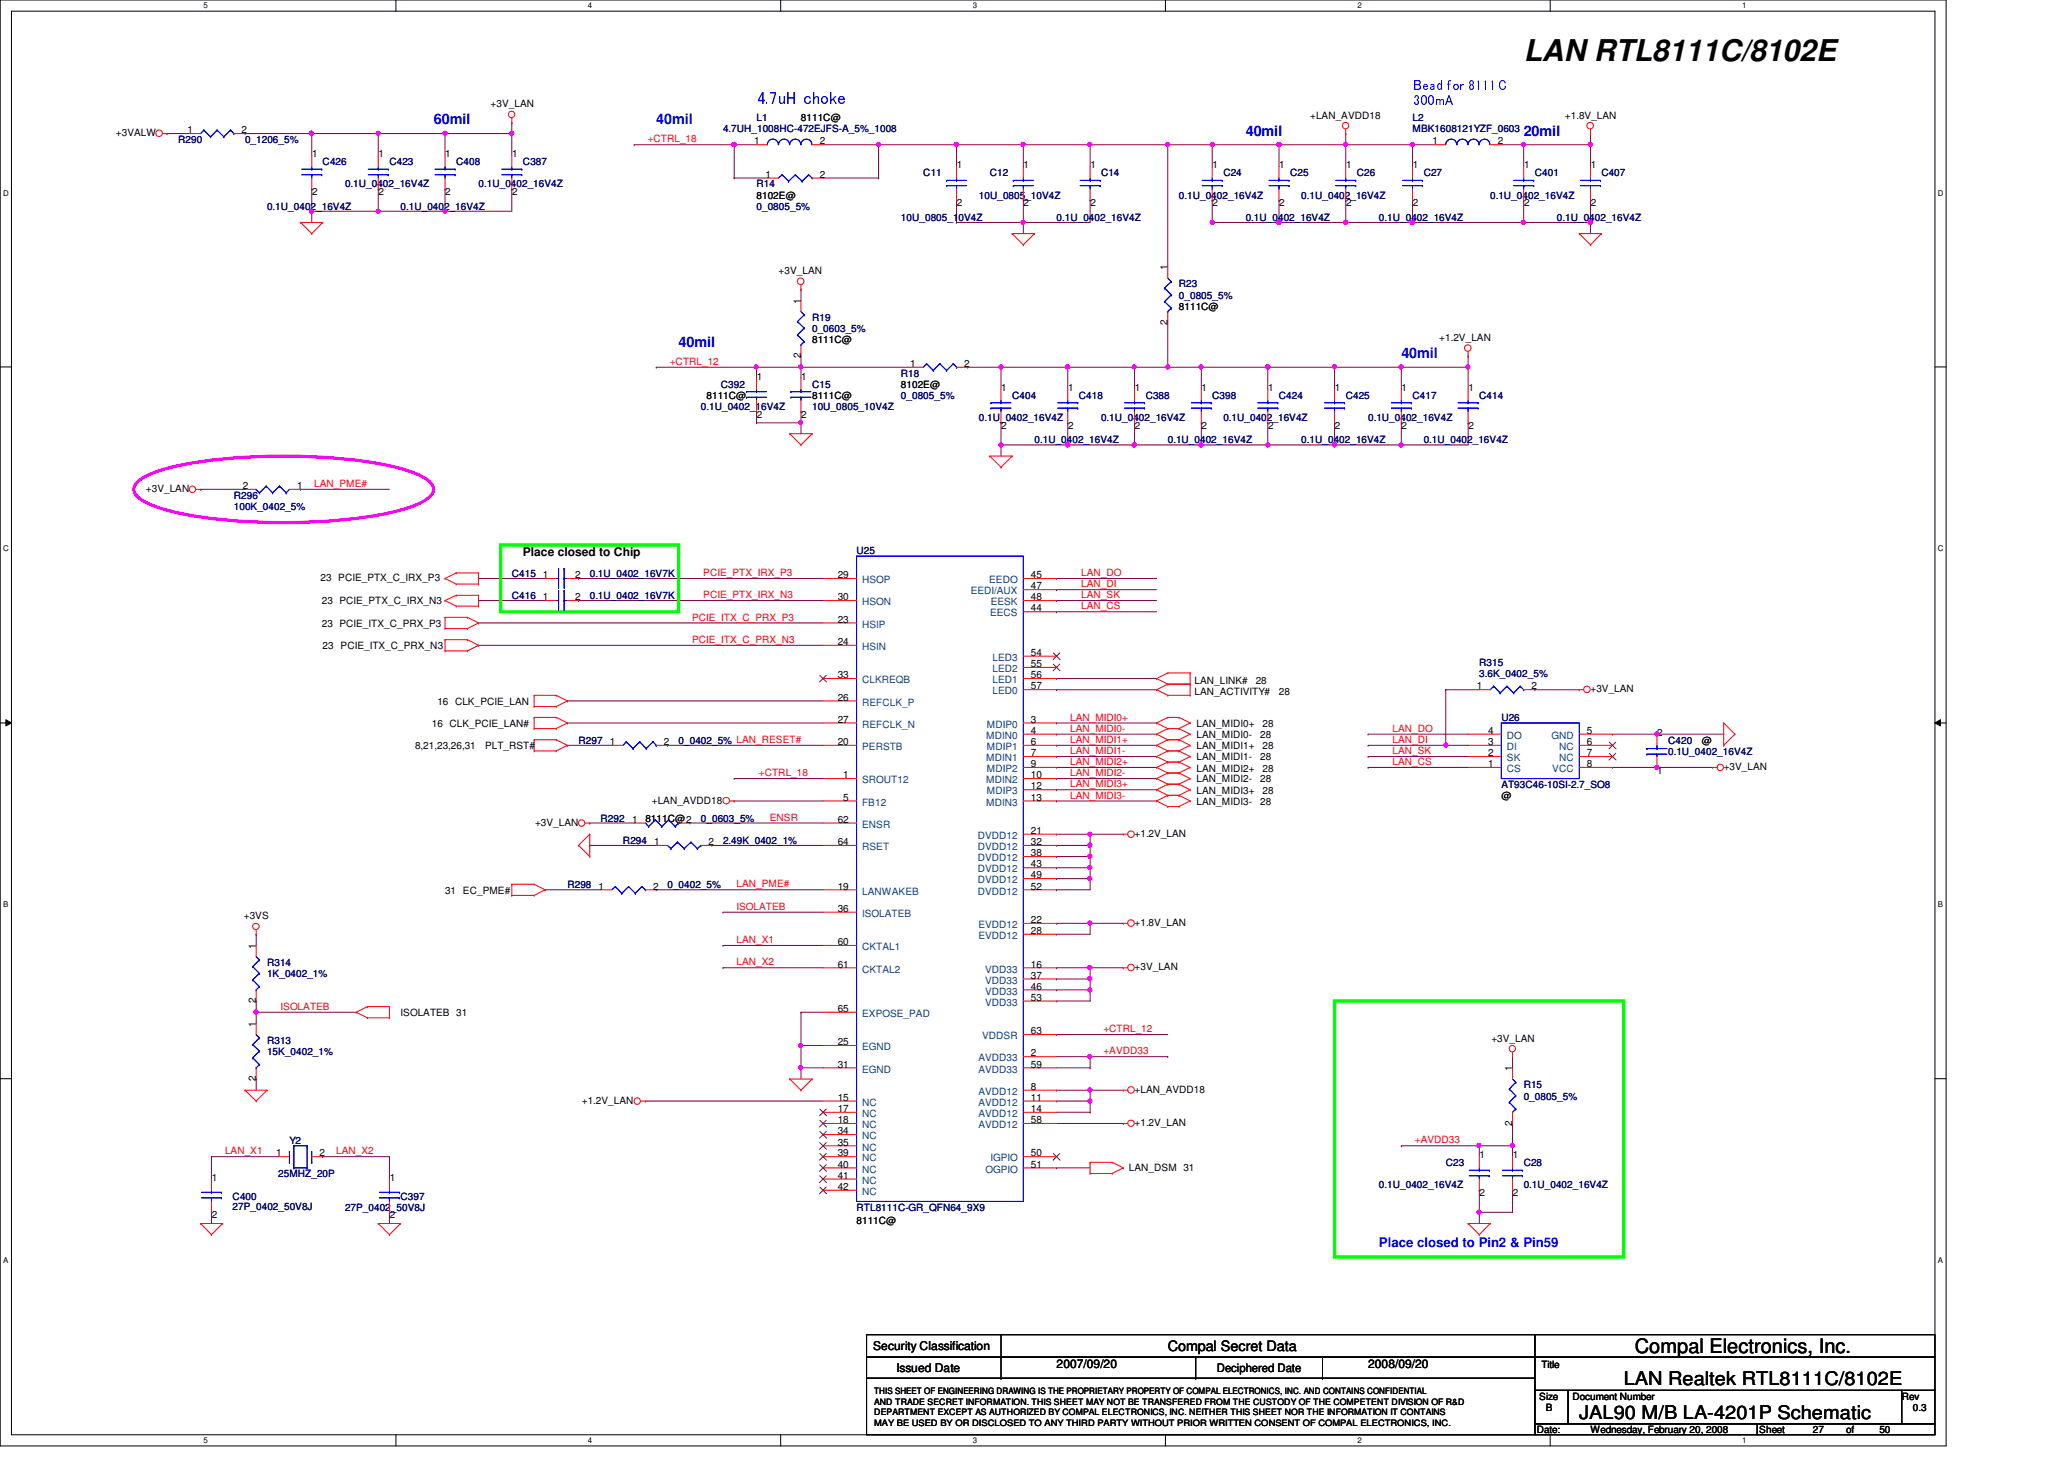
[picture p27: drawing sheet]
<svg xmlns="http://www.w3.org/2000/svg" width="297mm" height="210mm" viewBox="0 0 297 210" stroke-linecap="round" stroke-linejoin="round" font-family="sans-serif">
<defs><g id="words">
<text font-size="4.3" x="219.3" y="8.8">LAN RTL8111C/8102E</text>
<text font-size="2.9" x="235.3" y="194.6">Compal Electronics, Inc.</text>
<g font-size="2.7">
<text x="233.7" y="199.3">LAN Realtek RTL8111C/8102E</text>
<text x="227.3" y="204.1">JAL90 M/B LA-4201P Schematic</text>
</g>
<text font-size="2.5" fill="#00f" x="108.9" y="15">4.7uH choke</text>
<g font-size="2.1" fill="#00f">
<text x="62.4" y="17.9">60mil</text>
<text x="94.4" y="17.9">40mil</text>
<text x="203.3" y="13">Bead for 8111C</text>
<text x="203.3" y="15.1">300mA</text>
<text x="179.3" y="19.5">40mil</text>
<text x="219.3" y="19.5">20mil</text>
<text x="97.7" y="49.9">40mil</text>
<text x="201.7" y="51.5">40mil</text>
</g>
<text font-size="2.1" x="168.1" y="194.4">Compal Secret Data</text>
<text font-size="1.9" fill="#00f" x="198.5" y="179.4">Place closed to Pin2 &amp; Pin59</text>
<g font-size="1.7">
<text x="75.3" y="80">Place closed to Chip</text>
<text x="125.7" y="194.3">Security Classification</text>
<text x="129" y="197.3">Issued Date</text>
<text x="152.1" y="196.8">2007/09/20</text>
<text x="175.1" y="197.4">Deciphered Date</text>
<text x="196.9" y="196.8">2008/09/20</text>
</g>
<g font-size="1.4">
<text x="70.6" y="15.5">+3V_LAN</text>
<text x="115.3" y="17.4">8111C@</text>
<text x="188.5" y="17.1">+LAN_AVDD18</text>
<text x="225.2" y="17.1">+1.8V_LAN</text>
<text x="16.7" y="19.6">+3VALW</text>
<text x="27" y="19.2">1</text>
<text x="34.8" y="19.2">2</text>
<text x="44.9" y="22.6">1</text>
<text x="54.5" y="22.6">1</text>
<text x="64.1" y="22.6">1</text>
<text x="73.7" y="22.6">1</text>
<text x="108.5" y="20.8">1</text>
<text x="118" y="20.8">2</text>
<text x="206.2" y="20.8">1</text>
<text x="215.6" y="20.8">2</text>
<text x="44.9" y="28.1">2</text>
<text x="54.5" y="28.1">2</text>
<text x="64.1" y="28.1">2</text>
<text x="73.7" y="28.1">2</text>
<text x="108.9" y="28.6">8102E@</text>
<text x="110.1" y="25.6">1</text>
<text x="118" y="25.6">2</text>
<text x="137.7" y="24.2">1</text>
<text x="137.7" y="29.7">2</text>
<text x="147.3" y="24.2">1</text>
<text x="147.3" y="29.7">2</text>
<text x="156.9" y="24.2">1</text>
<text x="156.9" y="29.7">2</text>
<text x="174.5" y="24.2">1</text>
<text x="174.5" y="29.7">2</text>
<text x="184.1" y="24.2">1</text>
<text x="184.1" y="29.7">2</text>
<text x="193.7" y="24.2">1</text>
<text x="193.7" y="29.7">2</text>
<text x="203.3" y="24.2">1</text>
<text x="203.3" y="29.7">2</text>
<text x="219.3" y="24.2">1</text>
<text x="219.3" y="29.7">2</text>
<text x="228.9" y="24.2">1</text>
<text x="228.9" y="29.7">2</text>
<text x="112.1" y="39.5">+3V_LAN</text>
<text x="168" y="38.9" transform="rotate(-90 168 38.9)">1</text>
<text x="115.2" y="43.7" transform="rotate(-90 115.2 43.7)">1</text>
<text x="168" y="46.7" transform="rotate(-90 168 46.7)">2</text>
<text x="169.7" y="44.6">8111C@</text>
<text x="115.2" y="51.5" transform="rotate(-90 115.2 51.5)">2</text>
<text x="116.9" y="49.4">8111C@</text>
<text x="131" y="52.8">1</text>
<text x="138.8" y="52.8">2</text>
<text x="207.1" y="49.1">+1.2V_LAN</text>
<text x="101.7" y="57.4">8111C@</text>
<text x="108.9" y="54.6">1</text>
<text x="115.3" y="54.6">1</text>
<text x="116.9" y="57.4">8111C@</text>
<text x="129.7" y="55.8">8102E@</text>
<text x="144.1" y="56.2">1</text>
<text x="153.7" y="56.2">1</text>
<text x="163.3" y="56.2">1</text>
<text x="172.9" y="56.2">1</text>
<text x="182.5" y="56.2">1</text>
<text x="192.1" y="56.2">1</text>
<text x="201.7" y="56.2">1</text>
<text x="211.3" y="56.2">1</text>
<text x="108.9" y="60.1">2</text>
<text x="115.3" y="60.1">2</text>
<text x="144.1" y="61.7">2</text>
<text x="153.7" y="61.7">2</text>
<text x="163.3" y="61.7">2</text>
<text x="172.9" y="61.7">2</text>
<text x="182.5" y="61.7">2</text>
<text x="192.1" y="61.7">2</text>
<text x="201.7" y="61.7">2</text>
<text x="211.3" y="61.7">2</text>
<text x="21" y="70.8">+3V_LAN</text>
<text x="35" y="70.4">2</text>
<text x="42.8" y="70.4">1</text>
<text x="46.1" y="83.6">23 PCIE_PTX_C_IRX_P3</text>
<text x="78.1" y="83.2">1</text>
<text x="82.8" y="83.2">2</text>
<text x="120.6" y="83.2">29</text>
<text x="148.4" y="83.2">45</text>
<text x="46.3" y="86.8">23 PCIE_PTX_C_IRX_N3</text>
<text x="78.1" y="86.4">1</text>
<text x="82.8" y="86.4">2</text>
<text x="120.6" y="86.4">30</text>
<text x="120.6" y="89.6">23</text>
<text x="148.4" y="84.8">47</text>
<text x="148.4" y="86.4">48</text>
<text x="148.4" y="88">44</text>
<text x="46.3" y="90.2">23 PCIE_ITX_C_PRX_P3</text>
<text x="46.4" y="93.4">23 PCIE_ITX_C_PRX_N3</text>
<text x="120.6" y="92.8">24</text>
<text x="148.4" y="94.4">54</text>
<text x="148.4" y="96">55</text>
<text x="62.9" y="101.4">16 CLK_PCIE_LAN</text>
<text x="120.6" y="100.8">26</text>
<text x="120.6" y="97.6">33</text>
<text x="148.4" y="97.6">56</text>
<text x="148.4" y="99.2">57</text>
<text x="171.9" y="98.3">LAN_LINK#</text>
<text x="171.9" y="99.9">LAN_ACTIVITY#</text>
<text x="180.7" y="98.3">28</text>
<text x="184.1" y="99.9">28</text>
<text x="212.6" y="99.2">1</text>
<text x="220.4" y="99.2">2</text>
<text x="228.9" y="99.6">+3V_LAN</text>
<text x="59.7" y="107.8">8,21,23,26,31</text>
<text x="62.1" y="104.6">16 CLK_PCIE_LAN#</text>
<text x="69.8" y="107.8">PLT_RST#</text>
<text x="87.8" y="107.2">1</text>
<text x="95.5" y="107.2">2</text>
<text x="120.6" y="107.2">20</text>
<text x="120.6" y="104">27</text>
<text x="148.4" y="107.2">6</text>
<text x="148.4" y="105.6">4</text>
<text x="148.4" y="104">3</text>
<text x="172.2" y="104.6">LAN_MIDI0+</text>
<text x="172.2" y="107.8">LAN_MIDI1+</text>
<text x="172.2" y="106.2">LAN_MIDI0-</text>
<text x="181.4" y="106.2">28</text>
<text x="181.7" y="104.6">28</text>
<text x="181.7" y="107.8">28</text>
<text x="214.2" y="107.2">3</text>
<text x="214.2" y="105.6">4</text>
<text x="228.4" y="107.2">6</text>
<text x="228.4" y="105.6">5</text>
<text x="238.5" y="105.8">2</text>
<text x="244.9" y="107">@</text>
<text x="121.4" y="112">1</text>
<text x="148.4" y="110.4">9</text>
<text x="148.4" y="112">10</text>
<text x="148.4" y="113.6">12</text>
<text x="148.4" y="108.8">7</text>
<text x="172.2" y="111">LAN_MIDI2+</text>
<text x="172.2" y="112.6">LAN_MIDI2-</text>
<text x="172.2" y="109.4">LAN_MIDI1-</text>
<text x="181.4" y="112.6">28</text>
<text x="181.4" y="109.4">28</text>
<text x="181.7" y="111">28</text>
<text x="214.2" y="110.4">1</text>
<text x="214.2" y="108.8">2</text>
<text x="228.4" y="110.4">8</text>
<text x="228.4" y="108.8">7</text>
<text x="238.5" y="111.3">1</text>
<text x="248.1" y="110.8">+3V_LAN</text>
<text x="77" y="118.8">+3V_LAN</text>
<text x="91" y="118.4">1</text>
<text x="92.9" y="118.2">8111C@2</text>
<text x="93.8" y="115.6">+LAN_AVDD18</text>
<text x="120.6" y="118.4">62</text>
<text x="121.4" y="115.2">5</text>
<text x="148.4" y="115.2">13</text>
<text x="148.4" y="120">21</text>
<text x="172.2" y="114.2">LAN_MIDI3+</text>
<text x="172.2" y="115.8">LAN_MIDI3-</text>
<text x="181.4" y="115.8">28</text>
<text x="181.7" y="114.2">28</text>
<text x="216.1" y="115">@</text>
<text x="94.1" y="121.6">1</text>
<text x="102" y="121.6">2</text>
<text x="120.6" y="121.6">64</text>
<text x="148.4" y="121.6">32</text>
<text x="148.4" y="123.2">38</text>
<text x="148.4" y="124.8">43</text>
<text x="163.3" y="120.4">+1.2V_LAN</text>
<text x="64" y="128.6">31 EC_PME#</text>
<text x="86.1" y="128">1</text>
<text x="94" y="128">2</text>
<text x="120.6" y="128">19</text>
<text x="120.6" y="131.2">36</text>
<text x="148.4" y="126.4">49</text>
<text x="148.4" y="128">52</text>
<text x="35.1" y="132.2">+3VS</text>
<text x="36.8" y="136.5" transform="rotate(-90 36.8 136.5)">1</text>
<text x="120.6" y="136">60</text>
<text x="148.4" y="132.8">22</text>
<text x="148.4" y="134.4">28</text>
<text x="163.3" y="133.2">+1.8V_LAN</text>
<text x="120.6" y="139.2">61</text>
<text x="148.4" y="139.2">16</text>
<text x="148.4" y="140.8">37</text>
<text x="148.4" y="142.4">46</text>
<text x="148.4" y="144">53</text>
<text x="163.3" y="139.6">+3V_LAN</text>
<text x="36.8" y="147.7" transform="rotate(-90 36.8 147.7)">1</text>
<text x="36.8" y="144.3" transform="rotate(-90 36.8 144.3)">2</text>
<text x="57.7" y="146.2">ISOLATEB 31</text>
<text x="120.6" y="145.6">65</text>
<text x="148.4" y="148.8">63</text>
<text x="214.6" y="149.9">+3V_LAN</text>
<text x="36.8" y="155.5" transform="rotate(-90 36.8 155.5)">2</text>
<text x="120.6" y="153.6">31</text>
<text x="120.6" y="150.4">25</text>
<text x="148.4" y="152">2</text>
<text x="148.4" y="153.6">59</text>
<text x="217.6" y="154.1" transform="rotate(-90 217.6 154.1)">1</text>
<text x="83.7" y="158.8">+1.2V_LAN</text>
<text x="120.6" y="158.4">15</text>
<text x="120.6" y="160">17</text>
<text x="120.6" y="161.6">18</text>
<text x="148.4" y="156.8">8</text>
<text x="148.4" y="158.4">11</text>
<text x="148.4" y="160">14</text>
<text x="148.4" y="161.6">58</text>
<text x="163.3" y="157.2">+LAN_AVDD18</text>
<text x="217.6" y="161.9" transform="rotate(-90 217.6 161.9)">2</text>
<text x="39.7" y="166.4">1</text>
<text x="46" y="166.4">2</text>
<text x="120.6" y="163.2">34</text>
<text x="120.6" y="164.8">35</text>
<text x="120.6" y="166.4">39</text>
<text x="120.6" y="168">40</text>
<text x="148.4" y="166.4">50</text>
<text x="148.4" y="168">51</text>
<text x="163.3" y="162">+1.2V_LAN</text>
<text x="212.9" y="166.6">1</text>
<text x="217.7" y="166.6">1</text>
<text x="30.5" y="169.8">1</text>
<text x="56.1" y="169.8">1</text>
<text x="120.6" y="169.6">41</text>
<text x="120.6" y="171.2">42</text>
<text x="162.5" y="168.4">LAN_DSM 31</text>
<text x="212.9" y="172.1">2</text>
<text x="217.7" y="172.1">2</text>
<text x="30.5" y="175.3">2</text>
<text x="56.1" y="175.3">2</text>
<text x="123.3" y="176.1">8111C@</text>
<text x="221.8" y="196.8">Title</text>
<text x="221.5" y="201.4">Size</text>
<text x="222.5" y="203">B</text>
<text x="226.3" y="201.4">Document Number</text>
<text x="273.7" y="201.4">Rev</text>
<text x="275.3" y="203">0.3</text>
<text x="221.2" y="206.2">Date:</text>
<text x="228.9" y="206.2">Wednesday, February 20, 2008</text>
<text x="253.2" y="206.2">Sheet</text>
<text x="260.9" y="206.2">27</text>
<text x="265.7" y="206.2">of</text>
<text x="270.5" y="206.2">50</text>
</g>
<g font-size="1.4" fill="#000080">
<text x="108.9" y="17.4">L1</text>
<text x="203.3" y="17.4">L2</text>
<text x="25.7" y="20.6">R290</text>
<text x="35.3" y="20.6">0_1206_5%</text>
<text x="46.4" y="23.7">C426</text>
<text x="56" y="23.7">C423</text>
<text x="65.7" y="23.7">C408</text>
<text x="75.3" y="23.7">C387</text>
<text x="104.1" y="19">4.7UH_1008HC-472EJFS-A_5%_1008</text>
<text x="203.3" y="19">MBK1608121YZF_0603</text>
<text x="49.7" y="27">0.1U_0402_16V4Z</text>
<text x="68.9" y="27">0.1U_0402_16V4Z</text>
<text x="108.9" y="27">R14</text>
<text x="132.9" y="25.4">C11</text>
<text x="140.9" y="28.6">10U_0805_10V4Z</text>
<text x="142.4" y="25.4">C12</text>
<text x="158.5" y="25.4">C14</text>
<text x="169.7" y="28.6">0.1U_0402_16V4Z</text>
<text x="176.1" y="25.4">C24</text>
<text x="185.7" y="25.4">C25</text>
<text x="187.3" y="28.6">0.1U_0402_16V4Z</text>
<text x="195.3" y="25.4">C26</text>
<text x="204.9" y="25.4">C27</text>
<text x="214.5" y="28.6">0.1U_0402_16V4Z</text>
<text x="220.9" y="25.4">C401</text>
<text x="230.5" y="25.4">C407</text>
<text x="38.4" y="30.2">0.1U_0402_16V4Z</text>
<text x="57.7" y="30.2">0.1U_0402_16V4Z</text>
<text x="108.9" y="30.2">0_0805_5%</text>
<text x="129.7" y="31.7">10U_0805_10V4Z</text>
<text x="152.1" y="31.7">0.1U_0402_16V4Z</text>
<text x="179.3" y="31.7">0.1U_0402_16V4Z</text>
<text x="198.5" y="31.7">0.1U_0402_16V4Z</text>
<text x="224.1" y="31.7">0.1U_0402_16V4Z</text>
<text x="169.7" y="41.4">R23</text>
<text x="116.9" y="46.2">R19</text>
<text x="116.9" y="47.8">0_0603_5%</text>
<text x="169.7" y="43">0_0805_5%</text>
<text x="100.9" y="59">0.1U_0402_16V4Z</text>
<text x="103.8" y="55.8">C392</text>
<text x="116.9" y="55.8">C15</text>
<text x="116.9" y="59">10U_0805_10V4Z</text>
<text x="129.7" y="54.2">R18</text>
<text x="129.7" y="57.4">0_0805_5%</text>
<text x="145.7" y="57.4">C404</text>
<text x="155.3" y="57.4">C418</text>
<text x="164.9" y="57.4">C388</text>
<text x="174.5" y="57.4">C398</text>
<text x="184.1" y="57.4">C424</text>
<text x="193.7" y="57.4">C425</text>
<text x="203.3" y="57.4">C417</text>
<text x="212.9" y="57.4">C414</text>
<text x="140.9" y="60.6">0.1U_0402_16V4Z</text>
<text x="148.9" y="63.8">0.1U_0402_16V4Z</text>
<text x="158.5" y="60.6">0.1U_0402_16V4Z</text>
<text x="168.1" y="63.8">0.1U_0402_16V4Z</text>
<text x="176.1" y="60.6">0.1U_0402_16V4Z</text>
<text x="187.3" y="63.8">0.1U_0402_16V4Z</text>
<text x="196.9" y="60.6">0.1U_0402_16V4Z</text>
<text x="204.9" y="63.8">0.1U_0402_16V4Z</text>
<text x="33.7" y="71.8">R296</text>
<text x="33.7" y="73.4">100K_0402_5%</text>
<text x="73.7" y="83">C415</text>
<text x="84.9" y="83">0.1U_0402_16V7K</text>
<text x="123.3" y="79.8">U25</text>
<text x="73.7" y="86.2">C416</text>
<text x="84.9" y="86.2">0.1U_0402_16V7K</text>
<text x="212.9" y="95.8">R315</text>
<text x="212.9" y="97.4">3.6K_0402_5%</text>
<text x="83.3" y="107">R297</text>
<text x="97.7" y="107">0_0402_5% LAN_RESET#</text>
<text x="216.1" y="103.8">U26</text>
<text x="240.1" y="107">C420</text>
<text x="216.1" y="113.4">AT93C46-10SI-2.7_SO8</text>
<text x="240.1" y="108.6">0.1U_0402_16V4Z</text>
<text x="86.4" y="118.2">R292</text>
<text x="100.9" y="118.2">0_0603_5%</text>
<text x="89.7" y="121.4">R294</text>
<text x="104.1" y="121.4">2.49K_0402_1%</text>
<text x="81.7" y="127.8">R298</text>
<text x="96.1" y="127.8">0_0402_5%</text>
<text x="38.4" y="139">R314</text>
<text x="38.4" y="140.6">1K_0402_1%</text>
<text x="38.4" y="150.2">R313</text>
<text x="38.4" y="151.8">15K_0402_1%</text>
<text x="219.3" y="156.6">R15</text>
<text x="219.3" y="158.2">0_0805_5%</text>
<text x="41.7" y="164.6">Y2</text>
<text x="208.1" y="167.8">C23</text>
<text x="219.3" y="167.8">C28</text>
<text x="33.5" y="172.6">C400</text>
<text x="40" y="169.4">25MHZ_20P</text>
<text x="57.7" y="172.6">C397</text>
<text x="198.5" y="171">0.1U_0402_16V4Z</text>
<text x="219.3" y="171">0.1U_0402_16V4Z</text>
<text x="33.5" y="174">27P_0402_50V8J</text>
<text x="49.7" y="174.2">27P_0402_50V8J</text>
<text x="123.3" y="174.2">RTL8111C-GR_QFN64_9X9</text>
</g>
<g font-size="1.4" fill="#f00">
<text x="93.2" y="20.5">+CTRL_18</text>
<text x="96.4" y="52.5">+CTRL_12</text>
<text x="45.2" y="70.1">LAN_PME#</text>
<text x="101.2" y="82.9">PCIE_PTX_IRX_P3</text>
<text x="155.6" y="82.9">LAN_DO</text>
<text x="99.6" y="89.3">PCIE_ITX_C_PRX_P3</text>
<text x="101.2" y="86.1">PCIE_PTX_IRX_N3</text>
<text x="155.6" y="84.5">LAN_DI</text>
<text x="155.6" y="86.1">LAN_SK</text>
<text x="155.6" y="87.7">LAN_CS</text>
<text x="99.6" y="92.5">PCIE_ITX_C_PRX_N3</text>
<text x="154" y="103.7">LAN_MIDI0+</text>
<text x="154" y="105.3">LAN_MIDI0-</text>
<text x="154" y="106.9">LAN_MIDI1+</text>
<text x="200.4" y="105.3">LAN_DO</text>
<text x="200.4" y="106.9">LAN_DI</text>
<text x="109.2" y="111.7">+CTRL_18</text>
<text x="154" y="113.3">LAN_MIDI3+</text>
<text x="154" y="111.7">LAN_MIDI2-</text>
<text x="154" y="108.5">LAN_MIDI1-</text>
<text x="154" y="110.1">LAN_MIDI2+</text>
<text x="200.4" y="108.5">LAN_SK</text>
<text x="200.4" y="110.1">LAN_CS</text>
<text x="110.8" y="118.1">ENSR</text>
<text x="154" y="114.9">LAN_MIDI3-</text>
<text x="106" y="130.9">ISOLATEB</text>
<text x="106" y="127.7">LAN_PME#</text>
<text x="106" y="135.7">LAN_X1</text>
<text x="106" y="138.9">LAN_X2</text>
<text x="40.4" y="145.3">ISOLATEB</text>
<text x="158.8" y="148.5">+CTRL_12</text>
<text x="158.8" y="151.7">+AVDD33</text>
<text x="32.4" y="166.1">LAN_X1</text>
<text x="48.4" y="166.1">LAN_X2</text>
<text x="203.6" y="164.5">+AVDD33</text>
</g>
<g font-size="1.4" fill="#004080">
<text x="124.1" y="83.9">HSOP</text>
<text x="142.4" y="83.9">EEDO</text>
<text x="124.1" y="87.1">HSON</text>
<text x="139.7" y="85.5">EEDI/AUX</text>
<text x="142.5" y="88.7">EECS</text>
<text x="142.6" y="87.1">EESK</text>
<text x="124.1" y="90.3">HSIP</text>
<text x="124.1" y="93.5">HSIN</text>
<text x="142.8" y="95.1">LED3</text>
<text x="124.1" y="101.5">REFCLK_P</text>
<text x="124.1" y="98.3">CLKREQB</text>
<text x="142.8" y="96.7">LED2</text>
<text x="142.8" y="98.3">LED1</text>
<text x="142.8" y="99.9">LED0</text>
<text x="124.1" y="107.9">PERSTB</text>
<text x="124.1" y="104.7">REFCLK_N</text>
<text x="141.9" y="106.3">MDIN0</text>
<text x="142" y="107.9">MDIP1</text>
<text x="142" y="104.7">MDIP0</text>
<text x="216.9" y="107.9">DI</text>
<text x="216.9" y="106.3">DO</text>
<text x="223.3" y="106.3">GND</text>
<text x="224.4" y="107.9">NC</text>
<text x="124.1" y="112.7">SROUT12</text>
<text x="141.9" y="112.7">MDIN2</text>
<text x="141.9" y="109.5">MDIN1</text>
<text x="142" y="111.1">MDIP2</text>
<text x="216.9" y="111.1">CS</text>
<text x="216.9" y="109.5">SK</text>
<text x="223.4" y="111.1">VCC</text>
<text x="224.4" y="109.5">NC</text>
<text x="124.1" y="115.9">FB12</text>
<text x="124.1" y="119.1">ENSR</text>
<text x="141.9" y="115.9">MDIN3</text>
<text x="142" y="114.3">MDIP3</text>
<text x="124.1" y="122.3">RSET</text>
<text x="140.7" y="120.7">DVDD12</text>
<text x="140.7" y="122.3">DVDD12</text>
<text x="140.7" y="123.9">DVDD12</text>
<text x="140.7" y="125.5">DVDD12</text>
<text x="124.1" y="128.7">LANWAKEB</text>
<text x="124.1" y="131.9">ISOLATEB</text>
<text x="140.7" y="127.1">DVDD12</text>
<text x="140.7" y="128.7">DVDD12</text>
<text x="124.1" y="136.7">CKTAL1</text>
<text x="140.8" y="133.5">EVDD12</text>
<text x="140.8" y="135.1">EVDD12</text>
<text x="124.1" y="139.9">CKTAL2</text>
<text x="141.8" y="139.9">VDD33</text>
<text x="141.8" y="141.5">VDD33</text>
<text x="141.8" y="143.1">VDD33</text>
<text x="124.1" y="146.3">EXPOSE_PAD</text>
<text x="141.3" y="149.5">VDDSR</text>
<text x="141.8" y="144.7">VDD33</text>
<text x="124.1" y="154.3">EGND</text>
<text x="124.1" y="151.1">EGND</text>
<text x="140.8" y="152.7">AVDD33</text>
<text x="140.8" y="154.3">AVDD33</text>
<text x="124.1" y="159.1">NC</text>
<text x="124.1" y="160.7">NC</text>
<text x="140.8" y="157.5">AVDD12</text>
<text x="140.8" y="159.1">AVDD12</text>
<text x="140.8" y="160.7">AVDD12</text>
<text x="124.1" y="162.3">NC</text>
<text x="124.1" y="163.9">NC</text>
<text x="124.1" y="165.5">NC</text>
<text x="124.1" y="167.1">NC</text>
<text x="140.8" y="162.3">AVDD12</text>
<text x="142.5" y="167.1">IGPIO</text>
<text x="124.1" y="168.7">NC</text>
<text x="124.1" y="170.3">NC</text>
<text x="124.1" y="171.9">NC</text>
<text x="141.8" y="168.7">OGPIO</text>
</g>
<g font-size="1.3">
<text x="125.8" y="203.6">DEPARTMENT EXCEPT AS AUTHORIZED BY COMPAL ELECTRONICS, INC. NEITHER THIS SHEET NOR THE INFORMATION IT CONTAINS</text>
<text x="125.8" y="200.6">THIS SHEET OF ENGINEERING DRAWING IS THE PROPRIETARY PROPERTY OF COMPAL ELECTRONICS, INC. AND CONTAINS CONFIDENTIAL</text>
<text x="125.8" y="202.1">AND TRADE SECRET INFORMATION. THIS SHEET MAY NOT BE TRANSFERED FROM THE CUSTODY OF THE COMPETENT DIVISION OF R&amp;D</text>
<text x="125.8" y="205.1">MAY BE USED BY OR DISCLOSED TO ANY THIRD PARTY WITHOUT PRIOR WRITTEN CONSENT OF COMPAL ELECTRONICS, INC.</text>
</g>
<g font-size="1.1">
<text x="29.3" y="1.1">5</text>
<text x="84.6" y="1.1">4</text>
<text x="140" y="1.1">3</text>
<text x="195.4" y="1.1">2</text>
<text x="250.7" y="1.1">1</text>
<text x=".5" y="28.2">D</text>
<text x="278.9" y="28.2">D</text>
<text x=".5" y="79.3">C</text>
<text x="278.9" y="79.3">C</text>
<text x=".5" y="130.6">B</text>
<text x="278.9" y="130.6">B</text>
<text x=".5" y="181.7">A</text>
<text x="278.9" y="181.7">A</text>
<text x="29.3" y="207.6">5</text>
<text x="84.6" y="207.6">4</text>
<text x="140" y="207.6">3</text>
<text x="195.4" y="207.6">2</text>
<text x="250.7" y="207.6">1</text>
</g>
</g></defs>
<path d="M0 0h280.1v208h-280.1zM1.6 1.6h276.9v204.8h-276.9z" fill="none" stroke="#000" stroke-width=".14"/>
<g fill="#fff">
<path d="M29.3 .2h.6v1.2h-.6z"/>
<path d="M29.3 206.6h.6v1.2h-.6z"/>
</g>
<path d="M57 0v1.6M57 206.4v1.6" fill="none" stroke="#000" stroke-width=".14"/>
<g fill="#fff">
<path d="M84.6 .2h.6v1.2h-.6z"/>
<path d="M84.6 206.6h.6v1.2h-.6z"/>
</g>
<path d="M112.3 0v1.6M112.3 206.4v1.6" fill="none" stroke="#000" stroke-width=".14"/>
<g fill="#fff">
<path d="M140 .2h.6v1.2h-.6z"/>
<path d="M140 206.6h.6v1.2h-.6z"/>
</g>
<path d="M167.7 0v1.6M167.7 206.4v1.6" fill="none" stroke="#000" stroke-width=".14"/>
<g fill="#fff">
<path d="M195.4 .2h.6v1.2h-.6z"/>
<path d="M195.4 206.6h.6v1.2h-.6z"/>
</g>
<path d="M223.1 0v1.6M223.1 206.4v1.6" fill="none" stroke="#000" stroke-width=".14"/>
<g fill="#fff">
<path d="M250.7 .2h.6v1.2h-.6z"/>
<path d="M250.7 206.6h.6v1.2h-.6z"/>
<path d="M.5 27.2h.7v1.2h-.7z"/>
<path d="M278.9 27.2h.8v1.2h-.8z"/>
<path d="M.5 78.4h.7v1.1h-.7z"/>
<path d="M278.9 78.4h.8v1.1h-.8z"/>
</g>
<path d="M0 52.8h1.6M278.5 52.8h1.6" fill="none" stroke="#000" stroke-width=".14"/>
<g fill="#fff">
<path d="M.5 129.6h.7v1.2h-.7z"/>
<path d="M278.9 129.6h.7v1.2h-.7z"/>
</g>
<path d="M0 104h1.6M.8 103.5l.8 .5-.8 .4zM278.5 104l.8-.5v.9zM278.5 104h1.6" fill="none" stroke="#000" stroke-width=".14"/>
<path d="M.8 103.5l.8 .5-.8 .4zM278.5 104l.8-.5v.9z" fill="#000"/>
<g fill="#fff">
<path d="M.5 180.8h.7v1.1h-.7z"/>
<path d="M278.9 180.8h.7v1.1h-.7z"/>
</g>
<path d="M0 155.2h1.6M278.5 155.2h1.6" fill="none" stroke="#000" stroke-width=".14"/>
<path d="M24 19.2h.1M24 19.2h3.3M44.9 19.2h.1M44.9 19.2h9.5M44.9 19.2v3.2M44.9 30.4h.1M44.9 27.2h.1M44.9 27.2v4.8" fill="none" stroke="#800040" stroke-width=".14"/>
<circle cx="54.4" cy="19.2" r=".3" fill="#f0f"/>
<circle cx="54.4" cy="19.2" r=".3" fill="none" stroke="#f0f" stroke-width=".14"/>
<circle cx="44.8" cy="19.2" r=".3" fill="#f0f"/>
<circle cx="44.8" cy="19.2" r=".3" fill="none" stroke="#f0f" stroke-width=".14"/>
<path d="M64 19.2h.1M64 19.2v3.2" fill="none" stroke="#800040" stroke-width=".14"/>
<circle cx="64" cy="19.2" r=".3" fill="#f0f"/>
<circle cx="64" cy="19.2" r=".3" fill="none" stroke="#f0f" stroke-width=".14"/>
<path d="M64 30.4h.1M64 30.4h9.7" fill="none" stroke="#800040" stroke-width=".14"/>
<circle cx="64" cy="30.4" r=".3" fill="#f0f"/>
<circle cx="64" cy="30.4" r=".3" fill="none" stroke="#f0f" stroke-width=".14"/>
<path d="M54.4 19.2h.1M54.4 19.2v3.2M44.9 30.4h.1M54.4 27.2h.1M54.4 27.2v3.2h-9.5M64 27.2h.1M64 27.2v3.2" fill="none" stroke="#800040" stroke-width=".14"/>
<circle cx="44.8" cy="30.4" r=".3" fill="#f0f"/>
<circle cx="44.8" cy="30.4" r=".3" fill="none" stroke="#f0f" stroke-width=".14"/>
<path d="M35.3 19.2h.1M35.3 19.2h9.6" fill="none" stroke="#800040" stroke-width=".14"/>
<circle cx="44.8" cy="19.2" r=".3" fill="#f0f"/>
<circle cx="44.8" cy="19.2" r=".3" fill="none" stroke="#f0f" stroke-width=".14"/>
<path d="M144.1 52.8h.1M144.1 52.8v3.2M144.1 52.8h19.2M153.7 52.8h.1M28.9 70.4h.1M28.9 70.4h6.4M43.3 70.4h.1M43.3 70.4h12.7M144.1 60.8h.1M144.1 60.8v3.2M153.7 64h.1M153.7 64h9.6" fill="none" stroke="#800040" stroke-width=".14"/>
<circle cx="144.1" cy="52.8" r=".3" fill="#f0f"/>
<circle cx="144.1" cy="52.8" r=".3" fill="none" stroke="#f0f" stroke-width=".14"/>
<path d="M153.7 52.8h.1M153.7 52.8v3.2" fill="none" stroke="#800040" stroke-width=".14"/>
<circle cx="153.7" cy="52.8" r=".31" fill="#f0f"/>
<circle cx="153.7" cy="52.8" r=".31" fill="none" stroke="#f0f" stroke-width=".14"/>
<path d="M201.7 52.8h.1M211.3 51.2h.1M211.3 51.2v1.6h-9.6M153.7 60.8h.1M153.7 60.8v3.2" fill="none" stroke="#800040" stroke-width=".14"/>
<circle cx="211.2" cy="52.8" r=".3" fill="#f0f"/>
<circle cx="211.2" cy="52.8" r=".3" fill="none" stroke="#f0f" stroke-width=".14"/>
<circle cx="201.7" cy="52.8" r=".31" fill="#f0f"/>
<circle cx="201.7" cy="52.8" r=".31" fill="none" stroke="#f0f" stroke-width=".14"/>
<path d="M201.7 64h.1M211.3 60.8h.1M211.3 60.8v3.2h-9.6" fill="none" stroke="#800040" stroke-width=".14"/>
<circle cx="201.7" cy="64" r=".31" fill="#f0f"/>
<circle cx="201.7" cy="64" r=".31" fill="none" stroke="#f0f" stroke-width=".14"/>
<path d="M182.5 52.8h.1M182.5 52.8v3.2M182.5 52.8h9.6M211.3 52.8h.1M211.3 52.8v3.2M182.5 60.8h.1M182.5 60.8v3.2" fill="none" stroke="#800040" stroke-width=".14"/>
<circle cx="192.1" cy="52.8" r=".3" fill="#f0f"/>
<circle cx="192.1" cy="52.8" r=".3" fill="none" stroke="#f0f" stroke-width=".14"/>
<circle cx="182.5" cy="52.8" r=".3" fill="#f0f"/>
<circle cx="182.5" cy="52.8" r=".3" fill="none" stroke="#f0f" stroke-width=".14"/>
<path d="M201.7 52.8h.1M201.7 52.8v3.2M192.1 64h.1M201.7 60.8h.1M201.7 60.8v3.2h-9.6" fill="none" stroke="#800040" stroke-width=".14"/>
<circle cx="192.1" cy="64" r=".3" fill="#f0f"/>
<circle cx="192.1" cy="64" r=".3" fill="none" stroke="#f0f" stroke-width=".14"/>
<path d="M192.1 52.8h.1M192.1 52.8v3.2M182.5 64h.1M182.5 64h9.6" fill="none" stroke="#800040" stroke-width=".14"/>
<circle cx="182.5" cy="64" r=".3" fill="#f0f"/>
<circle cx="182.5" cy="64" r=".3" fill="none" stroke="#f0f" stroke-width=".14"/>
<path d="M172.9 52.8h.1M172.9 52.8h9.6M192.1 60.8h.1M192.1 60.8v3.2" fill="none" stroke="#800040" stroke-width=".14"/>
<circle cx="182.5" cy="52.8" r=".3" fill="#f0f"/>
<circle cx="182.5" cy="52.8" r=".3" fill="none" stroke="#f0f" stroke-width=".14"/>
<circle cx="172.8" cy="52.8" r=".3" fill="#f0f"/>
<circle cx="172.8" cy="52.8" r=".3" fill="none" stroke="#f0f" stroke-width=".14"/>
<path d="M172.9 64h.1M172.9 64h9.6" fill="none" stroke="#800040" stroke-width=".14"/>
<circle cx="172.8" cy="64" r=".3" fill="#f0f"/>
<circle cx="172.8" cy="64" r=".3" fill="none" stroke="#f0f" stroke-width=".14"/>
<path d="M163.3 52.8h.1M163.3 52.8v3.2M172.9 52.8h.1M172.9 52.8v3.2M172.9 60.8h.1M172.9 60.8v3.2" fill="none" stroke="#800040" stroke-width=".14"/>
<circle cx="163.2" cy="52.8" r=".3" fill="#f0f"/>
<circle cx="163.2" cy="52.8" r=".3" fill="none" stroke="#f0f" stroke-width=".14"/>
<path d="M168.1 52.8h.1M168.1 52.8h4.8" fill="none" stroke="#800040" stroke-width=".14"/>
<circle cx="168.1" cy="52.8" r=".3" fill="#f0f"/>
<circle cx="168.1" cy="52.8" r=".3" fill="none" stroke="#f0f" stroke-width=".14"/>
<path d="M163.3 60.8h.1M163.3 60.8v3.2" fill="none" stroke="#800040" stroke-width=".14"/>
<circle cx="163.2" cy="64" r=".3" fill="#f0f"/>
<circle cx="163.2" cy="64" r=".3" fill="none" stroke="#f0f" stroke-width=".14"/>
<path d="M144.1 64h.1M144.1 64v1.6M144.1 64h9.6" fill="none" stroke="#800040" stroke-width=".14"/>
<circle cx="153.7" cy="64" r=".31" fill="#f0f"/>
<circle cx="153.7" cy="64" r=".31" fill="none" stroke="#f0f" stroke-width=".14"/>
<circle cx="144.1" cy="64" r=".3" fill="#f0f"/>
<circle cx="144.1" cy="64" r=".3" fill="none" stroke="#f0f" stroke-width=".14"/>
<path d="M184.1 20.8h.1M184.1 20.8v3.2" fill="none" stroke="#800040" stroke-width=".14"/>
<circle cx="184.1" cy="20.8" r=".3" fill="#f0f"/>
<circle cx="184.1" cy="20.8" r=".3" fill="none" stroke="#f0f" stroke-width=".14"/>
<path d="M147.3 20.8h.1M147.3 20.8v3.2M147.3 20.8h9.6M184.1 28.8h.1M184.1 28.8v3.2" fill="none" stroke="#800040" stroke-width=".14"/>
<circle cx="147.2" cy="20.8" r=".3" fill="#f0f"/>
<circle cx="147.2" cy="20.8" r=".3" fill="none" stroke="#f0f" stroke-width=".14"/>
<path d="M156.9 28.8h.1M156.9 20.8h.1M156.9 20.8v3.2M156.9 28.8v3.2M174.5 20.8h.1M174.5 20.8v3.2M228.9 32h.1M228.9 32v1.6" fill="none" stroke="#800040" stroke-width=".14"/>
<circle cx="174.5" cy="20.8" r=".3" fill="#f0f"/>
<circle cx="174.5" cy="20.8" r=".3" fill="none" stroke="#f0f" stroke-width=".14"/>
<path d="M73.7 19.2h.1M73.7 19.2v3.2M54.4 30.4h.1M54.4 30.4h9.6M73.7 27.2h.1M73.7 27.2v3.2M174.5 28.8h.1M174.5 28.8v3.2" fill="none" stroke="#800040" stroke-width=".14"/>
<circle cx="54.4" cy="30.4" r=".3" fill="#f0f"/>
<circle cx="54.4" cy="30.4" r=".3" fill="none" stroke="#f0f" stroke-width=".14"/>
<path d="M54.4 19.2h.1M54.4 19.2h19.3M64 19.2h.1" fill="none" stroke="#800040" stroke-width=".14"/>
<circle cx="73.6" cy="19.2" r=".31" fill="#f0f"/>
<circle cx="73.6" cy="19.2" r=".31" fill="none" stroke="#f0f" stroke-width=".14"/>
<path d="M193.7 20.8h.1M193.7 28.8h.1M193.7 20.8v3.2M193.7 28.8v3.2M228.9 20.8h.1M228.9 20.8v3.2" fill="none" stroke="#800040" stroke-width=".14"/>
<circle cx="228.9" cy="20.8" r=".3" fill="#f0f"/>
<circle cx="228.9" cy="20.8" r=".3" fill="none" stroke="#f0f" stroke-width=".14"/>
<path d="M203.3 28.8h.1M203.3 28.8v3.2M219.3 20.8h.1M219.3 20.8v3.2M228.9 28.8h.1M228.9 28.8v3.2" fill="none" stroke="#800040" stroke-width=".14"/>
<circle cx="219.2" cy="20.8" r=".3" fill="#f0f"/>
<circle cx="219.2" cy="20.8" r=".3" fill="none" stroke="#f0f" stroke-width=".14"/>
<path d="M174.5 20.8h.1M174.5 20.8h9.6M193.7 20.8h.1M193.7 20.8h9.6M219.3 28.8h.1M219.3 20.8h.1M219.3 28.8v3.2M219.3 20.8h9.6" fill="none" stroke="#800040" stroke-width=".14"/>
<circle cx="203.2" cy="20.8" r=".3" fill="#f0f"/>
<circle cx="203.2" cy="20.8" r=".3" fill="none" stroke="#f0f" stroke-width=".14"/>
<circle cx="193.7" cy="20.8" r=".31" fill="#f0f"/>
<circle cx="193.7" cy="20.8" r=".31" fill="none" stroke="#f0f" stroke-width=".14"/>
<path d="M228.9 19.2h.1M228.9 19.2v1.6M156.9 139.2h.1M156.9 139.2h4.8" fill="none" stroke="#800040" stroke-width=".14"/>
<circle cx="156.8" cy="139.2" r=".3" fill="#f0f"/>
<circle cx="156.8" cy="139.2" r=".3" fill="none" stroke="#f0f" stroke-width=".14"/>
<path d="M156.9 139.2h.1M156.9 139.2v1.6h-4.8M152.1 140.8h.1M152.1 144h.1M156.9 142.4h.1M156.9 142.4v1.6h-4.8" fill="none" stroke="#800040" stroke-width=".14"/>
<circle cx="156.8" cy="142.4" r=".3" fill="#f0f"/>
<circle cx="156.8" cy="142.4" r=".3" fill="none" stroke="#f0f" stroke-width=".14"/>
<path d="M152.1 142.4h.1M156.9 140.8h.1M156.9 140.8v1.6h-4.8" fill="none" stroke="#800040" stroke-width=".14"/>
<circle cx="156.8" cy="140.8" r=".3" fill="#f0f"/>
<circle cx="156.8" cy="140.8" r=".3" fill="none" stroke="#f0f" stroke-width=".14"/>
<path d="M156.9 132.8h.1M156.9 132.8h4.8" fill="none" stroke="#800040" stroke-width=".14"/>
<circle cx="156.8" cy="132.8" r=".3" fill="#f0f"/>
<circle cx="156.8" cy="132.8" r=".3" fill="none" stroke="#f0f" stroke-width=".14"/>
<path d="M152.1 134.4h.1M152.1 132.8h.1M152.1 132.8h4.8M156.9 132.8h.1M156.9 120h.1M156.9 132.8v1.6h-4.8M156.9 120h4.8" fill="none" stroke="#800040" stroke-width=".14"/>
<circle cx="156.8" cy="120" r=".3" fill="#f0f"/>
<circle cx="156.8" cy="120" r=".3" fill="none" stroke="#f0f" stroke-width=".14"/>
<path d="M152.1 121.6h.1M156.9 120h.1M156.9 120v1.6h-4.8" fill="none" stroke="#800040" stroke-width=".14"/>
<circle cx="156.8" cy="121.6" r=".31" fill="#f0f"/>
<circle cx="156.8" cy="121.6" r=".31" fill="none" stroke="#f0f" stroke-width=".14"/>
<path d="M152.1 120h.1M152.1 128h.1M152.1 124.8h.1M152.1 123.2h.1M152.1 120h4.8M152.1 124.8h4.8M152.1 123.2h4.8M156.9 126.4h.1M156.9 126.4v1.6h-4.8" fill="none" stroke="#800040" stroke-width=".14"/>
<circle cx="156.8" cy="123.2" r=".3" fill="#f0f"/>
<circle cx="156.8" cy="123.2" r=".3" fill="none" stroke="#f0f" stroke-width=".14"/>
<path d="M152.1 126.4h.1M152.1 126.4h4.8M156.9 121.6h.1M156.9 123.2h.1M156.9 121.6v3.2" fill="none" stroke="#800040" stroke-width=".14"/>
<circle cx="156.8" cy="126.4" r=".3" fill="#f0f"/>
<circle cx="156.8" cy="126.4" r=".3" fill="none" stroke="#f0f" stroke-width=".14"/>
<path d="M156.9 124.8h.1M156.9 124.8v1.6" fill="none" stroke="#800040" stroke-width=".14"/>
<circle cx="156.8" cy="124.8" r=".3" fill="#f0f"/>
<circle cx="156.8" cy="124.8" r=".3" fill="none" stroke="#f0f" stroke-width=".14"/>
<g fill="none" stroke="#800040" stroke-width=".14">
<path d="M152.1 97.6h.1M152.1 99.2h.1M152.1 83.2h.1M152.1 84.8h.1M152.1 86.4h.1M152.1 88h.1M152.1 97.6h14.4M152.1 99.2h14.4M152.1 83.2h14.4M152.1 84.8h14.4M152.1 86.4h14.4M152.1 88h14.4"/>
<path d="M152.1 115.2h.1M152.1 113.6h.1M152.1 112h.1M152.1 104h.1M152.1 105.6h.1M152.1 108.8h.1M152.1 110.4h.1M152.1 107.2h.1M152.1 115.2h14.4M152.1 113.6h14.4M152.1 112h14.4M152.1 104h14.4"/>
<path d="M152.1 105.6h14.4M152.1 108.8h14.4M152.1 110.4h14.4M152.1 107.2h14.4M238.5 110.4h.1M238.5 110.4h8"/>
</g>
<circle cx="238.5" cy="110.4" r=".3" fill="#f0f"/>
<circle cx="238.5" cy="110.4" r=".3" fill="none" stroke="#f0f" stroke-width=".14"/>
<path d="M196.9 105.6h.1M196.9 105.6h14.4M208.1 107.2h.1M208.1 107.2h3.2" fill="none" stroke="#800040" stroke-width=".14"/>
<circle cx="208.1" cy="107.2" r=".3" fill="#f0f"/>
<circle cx="208.1" cy="107.2" r=".3" fill="none" stroke="#f0f" stroke-width=".14"/>
<path d="M196.9 108.8h.1M196.9 110.4h.1M196.9 108.8h14.4M196.9 110.4h14.4M238.5 105.6h.1M238.5 105.6h9.6" fill="none" stroke="#800040" stroke-width=".14"/>
<circle cx="238.4" cy="105.6" r=".31" fill="#f0f"/>
<circle cx="238.4" cy="105.6" r=".31" fill="none" stroke="#f0f" stroke-width=".14"/>
<g fill="none" stroke="#800040" stroke-width=".14">
<path d="M208.1 99.2h.1M208.1 99.2h4.8M208.1 99.2v8h-11.2M220.9 99.2h.1M220.9 99.2h6.4M196.9 107.2h.1M232.1 105.6h.1M232.1 110.4h.1M232.1 105.6h6.4M232.1 110.4h6.4M104.1 136h.1M104.1 139.2h.1"/>
<path d="M104.1 136h14.3M104.1 139.2h14.3M115.3 150.4h.1M115.3 150.4h3.1M30.4 166.4h.1M30.4 174.4h.1M30.4 166.4v3.2M30.4 174.4v1.6M30.4 166.4h9.6M46.4 166.4h.1M46.4 166.4h9.6M56 174.4h.1"/>
<path d="M56 166.4h.1M56 166.4v3.2M56 174.4v1.6"/>
</g>
<circle cx="115.2" cy="150.4" r=".3" fill="#f0f"/>
<circle cx="115.2" cy="150.4" r=".3" fill="none" stroke="#f0f" stroke-width=".14"/>
<path d="M115.3 153.6h.1M115.3 153.6v1.6M115.3 153.6h3.1" fill="none" stroke="#800040" stroke-width=".14"/>
<circle cx="115.2" cy="153.6" r=".31" fill="#f0f"/>
<circle cx="115.2" cy="153.6" r=".31" fill="none" stroke="#f0f" stroke-width=".14"/>
<path d="M104.1 131.2h.1M104.1 131.2h14.3M36.9 155.2h.1M36.9 145.6h.1M36.9 155.2v1.6M36.9 145.6h14.4M92.9 158.4h.1M92.9 158.4h25.5" fill="none" stroke="#800040" stroke-width=".14"/>
<circle cx="36.8" cy="145.6" r=".31" fill="#f0f"/>
<circle cx="36.8" cy="145.6" r=".31" fill="none" stroke="#f0f" stroke-width=".14"/>
<g fill="none" stroke="#800040" stroke-width=".14">
<path d="M147.3 28.8h.1M147.3 28.8v3.2M168.1 20.8h.1M168.1 20.8h6.4M192.1 52.8h.1M192.1 52.8h9.6M163.3 64h.1M163.3 64h9.6M36.9 134.4h.1M36.9 134.4v1.6M78.4 128h.1M78.4 128h8"/>
<path d="M94.4 128h.1M94.4 128h24M36.9 145.6h.1M36.9 144h.1M36.9 144v3.2"/>
</g>
<circle cx="163.2" cy="64" r=".3" fill="#f0f"/>
<circle cx="163.2" cy="64" r=".3" fill="none" stroke="#f0f" stroke-width=".14"/>
<g fill="none" stroke="#800040" stroke-width=".14">
<path d="M73.7 17.6h.1M73.7 17.6v1.6M68.9 83.2h.1M68.9 86.4h.1M68.9 92.8h.1M68.9 89.6h.1M68.9 83.2h9.5M68.9 86.4h9.5M68.9 92.8h49.5M68.9 89.6h49.5M83.3 83.2h.1M83.3 86.4h.1"/>
<path d="M83.3 83.2h35.1M83.3 86.4h35.1M81.7 100.8h.1M81.7 104h.1M81.7 107.2h.1M81.7 100.8h36.7M81.7 104h36.7M81.7 107.2h6.3M96.1 107.2h.1M96.1 107.2h22.3M99.3 118.4h.1M99.3 118.4h19.1"/>
<path d="M105.7 115.2h.1M105.7 112h.1M105.7 115.2h12.7M105.7 112h12.7M84.9 121.6h.1M84.9 121.6h9.5M102.4 121.6h.1M102.4 121.6h16M152.1 139.2h.1M152.1 139.2h4.8M115.3 150.4h.1M115.3 150.4v3.2"/>
<path d="M152.1 152h4.8M156.9 152h.1"/>
</g>
<circle cx="156.8" cy="152" r=".3" fill="#f0f"/>
<circle cx="156.8" cy="152" r=".3" fill="none" stroke="#f0f" stroke-width=".14"/>
<path d="M212.9 164.8h.1M212.9 164.8v1.6M212.9 164.8h4.8M217.7 164.8h.1M217.7 164.8v1.6" fill="none" stroke="#800040" stroke-width=".14"/>
<circle cx="217.7" cy="164.8" r=".31" fill="#f0f"/>
<circle cx="217.7" cy="164.8" r=".31" fill="none" stroke="#f0f" stroke-width=".14"/>
<circle cx="212.8" cy="164.8" r=".3" fill="#f0f"/>
<circle cx="212.8" cy="164.8" r=".3" fill="none" stroke="#f0f" stroke-width=".14"/>
<path d="M212.9 174.4h.1M212.9 171.2h.1M212.9 174.4h4.8M212.9 171.2v3.2" fill="none" stroke="#800040" stroke-width=".14"/>
<circle cx="212.8" cy="174.4" r=".3" fill="#f0f"/>
<circle cx="212.8" cy="174.4" r=".3" fill="none" stroke="#f0f" stroke-width=".14"/>
<g fill="none" stroke="#800040" stroke-width=".14">
<path d="M94.4 52.8h.1M94.4 52.8h14.5M152.1 148.8h.1M152.1 153.6h4.8M152.1 148.8h16M156.9 153.6h.1M156.9 152h.1M156.9 152v1.6M156.9 152h11.2M168.1 152h.1M212.9 174.4h.1M212.9 174.4v1.6"/>
<path d="M217.7 171.2h.1M217.7 171.2v3.2"/>
</g>
<circle cx="108.8" cy="52.8" r=".3" fill="#f0f"/>
<circle cx="108.8" cy="52.8" r=".3" fill="none" stroke="#f0f" stroke-width=".14"/>
<path d="M115.3 41.6h.1M115.3 52.8h.1M115.3 41.6v1.6M115.3 52.8v1.6" fill="none" stroke="#800040" stroke-width=".14"/>
<circle cx="115.2" cy="52.8" r=".3" fill="#f0f"/>
<circle cx="115.2" cy="52.8" r=".3" fill="none" stroke="#f0f" stroke-width=".14"/>
<path d="M115.3 60.8h.1M115.3 60.8v1.6" fill="none" stroke="#800040" stroke-width=".14"/>
<circle cx="115.2" cy="60.8" r=".3" fill="#f0f"/>
<circle cx="115.2" cy="60.8" r=".3" fill="none" stroke="#f0f" stroke-width=".14"/>
<g fill="none" stroke="#800040" stroke-width=".14">
<path d="M91.3 20.8h.1M91.3 20.8h17.6M105.7 25.6h.1M105.7 20.8h.1M105.7 25.6h4.7M105.7 20.8v4.8M108.9 52.8h.1M108.9 59.2h.1M108.9 52.8h22.4M108.9 52.8v1.6M108.9 59.2v1.6M115.3 51.2h.1"/>
<path d="M115.3 59.2h.1M115.3 52.8h.1M115.3 59.2v1.6h-6.4M115.3 51.2v1.6M139.3 52.8h.1M139.3 52.8h4.8M108.9 60.8h.1"/>
</g>
<circle cx="105.6" cy="20.8" r=".31" fill="#f0f"/>
<circle cx="105.6" cy="20.8" r=".31" fill="none" stroke="#f0f" stroke-width=".14"/>
<path d="M118.4 20.8h8M126.4 20.8h.1" fill="none" stroke="#800040" stroke-width=".14"/>
<circle cx="126.4" cy="20.8" r=".3" fill="#f0f"/>
<circle cx="126.4" cy="20.8" r=".3" fill="none" stroke="#f0f" stroke-width=".14"/>
<path d="M118.4 25.6h8M126.4 25.6h.1M126.4 20.8h.1M126.4 20.8v4.8M126.4 20.8h11.3M137.7 20.8h.1" fill="none" stroke="#800040" stroke-width=".14"/>
<circle cx="137.7" cy="20.8" r=".31" fill="#f0f"/>
<circle cx="137.7" cy="20.8" r=".31" fill="none" stroke="#f0f" stroke-width=".14"/>
<path d="M137.7 20.8h.1M137.7 28.8h.1M137.7 20.8v3.2M137.7 28.8v3.2M174.5 32h.1M174.5 32h9.6" fill="none" stroke="#800040" stroke-width=".14"/>
<circle cx="184.1" cy="32" r=".3" fill="#f0f"/>
<circle cx="184.1" cy="32" r=".3" fill="none" stroke="#f0f" stroke-width=".14"/>
<circle cx="174.5" cy="32" r=".3" fill="#f0f"/>
<circle cx="174.5" cy="32" r=".3" fill="none" stroke="#f0f" stroke-width=".14"/>
<path d="M147.3 32h.1M147.3 32h9.6" fill="none" stroke="#800040" stroke-width=".14"/>
<circle cx="147.2" cy="32" r=".3" fill="#f0f"/>
<circle cx="147.2" cy="32" r=".3" fill="none" stroke="#f0f" stroke-width=".14"/>
<path d="M219.3 32h.1M219.3 32h9.6" fill="none" stroke="#800040" stroke-width=".14"/>
<circle cx="228.9" cy="32" r=".3" fill="#f0f"/>
<circle cx="228.9" cy="32" r=".3" fill="none" stroke="#f0f" stroke-width=".14"/>
<circle cx="219.2" cy="32" r=".3" fill="#f0f"/>
<circle cx="219.2" cy="32" r=".3" fill="none" stroke="#f0f" stroke-width=".14"/>
<path d="M203.3 32h.1M203.3 32h16" fill="none" stroke="#800040" stroke-width=".14"/>
<circle cx="219.2" cy="32" r=".3" fill="#f0f"/>
<circle cx="219.2" cy="32" r=".3" fill="none" stroke="#f0f" stroke-width=".14"/>
<circle cx="203.2" cy="32" r=".3" fill="#f0f"/>
<circle cx="203.2" cy="32" r=".3" fill="none" stroke="#f0f" stroke-width=".14"/>
<path d="M184.1 32h9.6M193.7 32h.1" fill="none" stroke="#800040" stroke-width=".14"/>
<circle cx="184.1" cy="32" r=".3" fill="#f0f"/>
<circle cx="184.1" cy="32" r=".3" fill="none" stroke="#f0f" stroke-width=".14"/>
<circle cx="193.7" cy="32" r=".31" fill="#f0f"/>
<circle cx="193.7" cy="32" r=".31" fill="none" stroke="#f0f" stroke-width=".14"/>
<path d="M193.7 32h9.6M203.3 32h.1" fill="none" stroke="#800040" stroke-width=".14"/>
<circle cx="193.7" cy="32" r=".31" fill="#f0f"/>
<circle cx="193.7" cy="32" r=".31" fill="none" stroke="#f0f" stroke-width=".14"/>
<circle cx="203.2" cy="32" r=".3" fill="#f0f"/>
<circle cx="203.2" cy="32" r=".3" fill="none" stroke="#f0f" stroke-width=".14"/>
<path d="M137.7 32h.1M137.7 20.8h.1M137.7 32h9.6M137.7 20.8h9.6" fill="none" stroke="#800040" stroke-width=".14"/>
<circle cx="137.7" cy="20.8" r=".31" fill="#f0f"/>
<circle cx="137.7" cy="20.8" r=".31" fill="none" stroke="#f0f" stroke-width=".14"/>
<path d="M147.3 32h.1M147.3 32v1.6M168.1 20.8h.1M168.1 20.8v17.6" fill="none" stroke="#800040" stroke-width=".14"/>
<circle cx="168.1" cy="20.8" r=".3" fill="#f0f"/>
<circle cx="168.1" cy="20.8" r=".3" fill="none" stroke="#f0f" stroke-width=".14"/>
<path d="M156.9 20.8h.1M156.9 20.8h11.2" fill="none" stroke="#800040" stroke-width=".14"/>
<circle cx="156.8" cy="20.8" r=".3" fill="#f0f"/>
<circle cx="156.8" cy="20.8" r=".3" fill="none" stroke="#f0f" stroke-width=".14"/>
<path d="M163.3 52.8h.1M163.3 52.8h4.8M168.1 52.8h.1M168.1 46.4v6.4M156.9 156.8h.1M156.9 156.8h4.8" fill="none" stroke="#800040" stroke-width=".14"/>
<circle cx="156.8" cy="156.8" r=".3" fill="#f0f"/>
<circle cx="156.8" cy="156.8" r=".3" fill="none" stroke="#f0f" stroke-width=".14"/>
<path d="M152.1 158.4h.1M156.9 156.8h.1M156.9 156.8v1.6h-4.8" fill="none" stroke="#800040" stroke-width=".14"/>
<circle cx="156.8" cy="158.4" r=".3" fill="#f0f"/>
<circle cx="156.8" cy="158.4" r=".3" fill="none" stroke="#f0f" stroke-width=".14"/>
<path d="M184.1 20.8h.1M184.1 20.8h9.6M152.1 156.8h.1M152.1 156.8h4.8M156.9 158.4h.1M156.9 158.4v1.6M152.1 160h4.8M152.1 161.6h9.6M156.9 160h.1M161.7 161.6h.1" fill="none" stroke="#800040" stroke-width=".14"/>
<circle cx="184.1" cy="20.8" r=".3" fill="#f0f"/>
<circle cx="184.1" cy="20.8" r=".3" fill="none" stroke="#f0f" stroke-width=".14"/>
<g fill="none" stroke="#800040" stroke-width=".14">
<path d="M193.7 19.2h.1M193.7 19.2v1.6M203.3 24h.1M203.3 20.8h.1M203.3 20.8v3.2M203.3 20.8h3.2M216.1 20.8h3.2M219.3 20.8h.1M84.9 118.4h.1M84.9 118.4h6.4M115.3 145.6h.1M115.3 150.4h.1"/>
<path d="M115.3 145.6h3.1M115.3 145.6v4.8M217.7 152h.1M217.7 152v1.6M152.1 168h.1M152.1 168h4.8M201.7 164.8h.1M201.7 164.8h11.2M217.7 161.6h.1M217.7 161.6v3.2"/>
</g>
<g fill="none" stroke="#f00" stroke-width=".14">
<path d="M23.4 19.2h.6M24 19.2h.1M27.3 19.2h1.6M33.7 19.2h1.6M73.7 17.6h.1M73.7 17v.6M193.7 19.2h.1M193.7 18.6v.6M228.9 19.2h.1M228.9 18.6v.6M43.3 32h.1M43.3 32h3.1"/>
<path d="M43.3 32l1.6 1.6M44.9 33.6h.1M44.9 22.4v1.6M44.9 25.6v1.6M46.4 32h.1M46.4 32l-1.5 1.6M54.4 22.4v1.6M54.4 25.6v1.6M64 22.4v1.6M64 25.6v1.6M73.7 22.4v1.6M73.7 25.6v1.6"/>
<path d="M108.9 20.8h1.5M110.4 25.6h1.7M116.9 25.6h1.5M116.9 20.8h1.5M137.7 24v1.6M137.7 27.2v1.6M145.7 33.6h.1M145.7 33.6h3.2M145.7 33.6l1.6 1.6M147.3 35.2h.1M147.3 24v1.6M147.3 27.2v1.6"/>
<path d="M148.9 33.6h.1M148.9 33.6l-1.6 1.6M156.9 24v1.6M156.9 27.2v1.6M168.1 38.4v1.6M174.5 24v1.6M174.5 27.2v1.6M184.1 24v1.6M184.1 27.2v1.6M193.7 24v1.6M193.7 27.2v1.6M203.3 24v1.6"/>
<path d="M203.3 27.2v1.6M206.5 20.8h1.6M214.5 20.8h1.6M219.3 24v1.6M219.3 27.2v1.6M227.3 33.6h.1M227.3 33.6h3.2M227.3 33.6l1.6 1.6M228.9 35.2h.1M228.9 24v1.6M228.9 27.2v1.6M230.5 33.6h.1"/>
<path d="M230.5 33.6l-1.6 1.6M108.9 54.4v1.6M108.9 57.6v1.6M115.3 41.6h.1M115.3 41v.6M115.3 43.2v1.6M115.3 49.6v1.6M115.3 54.4v1.6M115.3 57.6v1.6M131.3 52.8h1.6M137.7 52.8h1.6M144.1 56v1.6"/>
<path d="M144.1 59.2v1.6M153.7 56v1.6M153.7 59.2v1.6M163.3 56v1.6M163.3 59.2v1.6M168.1 44.8v1.6M172.9 56v1.6M172.9 59.2v1.6M182.5 56v1.6M182.5 59.2v1.6M192.1 56v1.6M192.1 59.2v1.6"/>
<path d="M201.7 56v1.6M201.7 59.2v1.6M211.3 51.2h.1M211.3 50.6v.6M211.3 56v1.6M211.3 59.2v1.6M28.2 70.4h.7M28.9 70.4h.1M35.3 70.4h1.6M41.7 70.4h1.6M113.7 62.4h.1M113.7 62.4h3.2"/>
<path d="M113.7 62.4l1.6 1.6M115.3 64h.1M116.9 62.4h.1M116.9 62.4l-1.6 1.6M142.4 65.6h.1M142.4 65.6h3.3M142.4 65.6l1.7 1.6M144.1 67.2h.1M145.7 65.6h.1M145.7 65.6l-1.6 1.6M64 83.2h.1M64 86.4h.1"/>
<path d="M64 90.4h.1M64 88.8h.1M64 93.6h.1M64 92h.1M64 83.2l1.7 .8M64 86.4l1.7 .8M64 88.8h3.3M64 90.4h3.3M64 88.8v1.6M64 92v1.6M64 92h3.3M64 93.6h3.3"/>
<path d="M65.7 84h.1M65.7 82.4h.1M65.7 87.2h.1M65.7 85.6h.1M65.7 84h3.2M65.7 82.4l-1.7 .8M65.7 82.4h3.2M65.7 87.2h3.2M65.7 85.6l-1.7 .8M65.7 85.6h3.2M67.3 88.8h.1M67.3 90.4h.1"/>
<path d="M67.3 92h.1M67.3 93.6h.1M67.3 88.8l1.6 .8M67.3 92l1.6 .8M68.9 82.4h.1M68.9 84h.1M68.9 85.6h.1M68.9 87.2h.1M68.9 89.6h.1M68.9 92.8h.1M68.9 82.4v1.6M68.9 85.6v1.6"/>
<path d="M68.9 89.6l-1.6 .8M68.9 92.8l-1.6 .8M78.4 83.2h1.6M78.4 86.4h1.6M81.7 83.2h1.6M81.7 86.4h1.6M118.4 83.2h4.9M118.4 86.4h4.9M118.4 89.6h4.9M118.4 92.8h4.9M118.4 97.6h4.9M147.3 99.2h4.8"/>
<path d="M147.3 83.2h4.8M147.3 86.4h4.8M147.3 84.8h4.8M147.3 88h4.8M147.3 94.4h4.8M147.3 96h4.8M147.3 97.6h4.8M166.5 97.6h.1M166.5 99.2h.1M166.5 97.6l1.6 .8M166.5 99.2l1.6 .8M168.1 98.4h.1"/>
<path d="M168.1 96.8h.1M168.1 98.4h3.2M168.1 96.8l-1.6 .8M168.1 96.8h3.2M168.1 98.4l-1.6 .8M171.3 96.8h.1M171.3 98.4h.1M171.3 96.8v3.2M212.9 99.2h1.6M219.3 99.2h1.6M227.3 99.2h.1M227.3 99.2h.6"/>
<path d="M76.9 103.2h.1M76.9 104.8h.1M76.9 100h.1M76.9 101.6h.1M76.9 108h.1M76.9 106.4h.1M76.9 104.8h3.1M76.9 103.2h3.1M76.9 108h3.1M76.9 106.4h3.1M76.9 100h3.1M76.9 100v1.6"/>
<path d="M76.9 103.2v1.6M76.9 106.4v1.6M76.9 101.6h3.1M80 104.8h.1M80 103.2h.1M80 101.6h.1M80 100h.1M80 106.4h.1M80 108h.1M80 103.2l1.7 .8M80 100l1.7 .8M80 106.4l1.7 .8"/>
<path d="M81.7 104h.1M81.7 100.8h.1M81.7 107.2h.1M81.7 104l-1.7 .8M81.7 100.8l-1.7 .8M81.7 107.2l-1.7 .8M84.2 118.4h.7M84.9 118.4h.1M88 107.2h1.7M91.3 118.4h1.6M94.4 107.2h1.7M97.7 118.4h1.6"/>
<path d="M105 115.2h.7M105.7 115.2h.1M118.4 118.4h4.9M118.4 115.2h4.9M118.4 107.2h4.9M118.4 100.8h4.9M118.4 104h4.9M118.4 112h4.9M147.3 110.4h4.8M147.3 115.2h4.8M147.3 108.8h4.8M147.3 107.2h4.8"/>
<path d="M147.3 105.6h4.8M147.3 104h4.8M147.3 112h4.8M147.3 113.6h4.8M166.5 113.6h.1M166.5 110.4h.1M166.5 115.2h.1M166.5 104h.1M166.5 107.2h.1M166.5 112h.1M166.5 105.6h.1M166.5 108.8h.1"/>
<path d="M166.5 113.6l1.6 .8M166.5 110.4l1.6 .8M166.5 115.2l1.6 .8M166.5 104l1.6 .8M166.5 107.2l1.6 .8M166.5 112l1.6 .8M166.5 105.6l1.6 .8M166.5 108.8l1.6 .8M168.1 114.4h.1M168.1 112.8h.1M168.1 111.2h.1M168.1 109.6h.1"/>
<path d="M168.1 116h.1M168.1 104.8h.1M168.1 103.2h.1M168.1 108h.1M168.1 106.4h.1M168.1 100h.1M168.1 114.4h1.6M168.1 112.8l-1.6 .8M168.1 112.8h1.6M168.1 111.2h1.6M168.1 109.6l-1.6 .8M168.1 109.6h1.6"/>
<path d="M168.1 116h1.6M168.1 114.4l-1.6 .8M168.1 104.8h1.6M168.1 103.2l-1.6 .8M168.1 103.2h1.6M168.1 108h1.6M168.1 106.4l-1.6 .8M168.1 106.4h1.6M168.1 111.2l-1.6 .8M168.1 104.8l-1.6 .8M168.1 108l-1.6 .8M168.1 100h3.2"/>
<path d="M169.7 114.4h.1M169.7 112.8h.1M169.7 111.2h.1M169.7 109.6h.1M169.7 116h.1M169.7 104.8h.1M169.7 103.2h.1M169.7 108h.1M169.7 106.4h.1M169.7 112.8l1.6 .8M169.7 109.6l1.6 .8M169.7 114.4l1.6 .8"/>
<path d="M169.7 103.2l1.6 .8M169.7 106.4l1.6 .8M169.7 111.2l1.6 .8M169.7 104.8l1.6 .8M169.7 108l1.6 .8M171.3 113.6h.1M171.3 110.4h.1M171.3 115.2h.1M171.3 104h.1M171.3 107.2h.1M171.3 112h.1M171.3 105.6h.1"/>
<path d="M171.3 108.8h.1M171.3 100h.1M171.3 113.6l-1.6 .8M171.3 110.4l-1.6 .8M171.3 115.2l-1.6 .8M171.3 104l-1.6 .8M171.3 107.2l-1.6 .8M171.3 112l-1.6 .8M171.3 105.6l-1.6 .8M171.3 108.8l-1.6 .8M211.3 110.4h4.8M211.3 108.8h4.8"/>
<path d="M211.3 107.2h4.8M211.3 105.6h4.8M227.3 110.4h4.8M227.3 108.8h4.8M227.3 107.2h4.8M227.3 105.6h4.8M238.5 105.6v1.6M238.5 108.8v1.6M246.5 110.4h.1M246.5 110.4h.6M248.1 104h.1M248.1 107.2h.1"/>
<path d="M248.1 104v3.2M248.1 104l1.6 1.6M249.7 105.6h.1M249.7 105.6l-1.6 1.6M36.9 134.4h.1M36.9 133.8v.6M36.9 136v1.6M73.7 127.2h.1M73.7 128.8h.1M73.7 127.2h3.2M73.7 127.2v1.6M73.7 128.8h3.2"/>
<path d="M76.9 127.2h.1M76.9 128.8h.1M76.9 127.2l1.5 .8M78.4 128h.1M78.4 128l-1.5 .8M83.3 121.6h.1M83.3 121.6l1.6 1.6M84.9 123.2h.1M84.9 120h.1M84.9 120v3.2M84.9 120l-1.6 1.6M86.4 128h1.6"/>
<path d="M92.9 128h1.5M94.4 121.6h1.7M100.9 121.6h1.5M118.4 139.2h4.9M118.4 121.6h4.9M118.4 128h4.9M118.4 131.2h4.9M118.4 136h4.9M147.3 139.2h4.8M147.3 132.8h4.8M147.3 120h4.8M147.3 121.6h4.8"/>
<path d="M147.3 128h4.8M147.3 134.4h4.8M147.3 123.2h4.8M147.3 124.8h4.8M147.3 126.4h4.8M161.7 139.2h.1M161.7 132.8h.1M161.7 120h.1M161.7 139.2h.6M161.7 132.8h.6M161.7 120h.6M35.3 156.8h.1"/>
<path d="M35.3 156.8h3.1M35.3 156.8l1.6 1.6M36.9 158.4h.1M36.9 142.4v1.6M36.9 147.2v1.6M36.9 153.6v1.6M38.4 156.8h.1M38.4 156.8l-1.5 1.6M51.3 145.6h.1M51.3 145.6l1.6 .8M52.9 144.8h.1M52.9 146.4h.1"/>
<path d="M52.9 144.8h3.1M52.9 144.8l-1.6 .8M52.9 146.4h3.1M56 146.4h.1M56 144.8h.1M56 144.8v1.6M92.2 158.4h.7M92.9 158.4h.1M113.7 155.2h.1M113.7 155.2h3.2M113.7 155.2l1.6 1.6M115.3 156.8h.1"/>
<path d="M116.9 155.2h.1M116.9 155.2l-1.6 1.6M118.4 158.4h4.9M118.4 153.6h4.9M118.4 150.4h4.9M118.4 145.6h4.9M147.3 158.4h4.8M147.3 156.8h4.8M147.3 148.8h4.8M147.3 140.8h4.8M147.3 142.4h4.8M147.3 144h4.8"/>
<path d="M147.3 152h4.8M147.3 153.6h4.8M161.7 156.8h.1M161.7 156.8h.6M217.7 152h.1M217.7 151.4v.6M217.7 153.6v1.6M28.9 176h.1M28.9 176h3.1M28.9 176l1.5 1.6M30.4 177.6h.1M30.4 169.6v1.6"/>
<path d="M30.4 172.8v1.6M32 176h.1M32 176l-1.6 1.6M40 166.4h1.7M44.9 166.4h1.5M54.4 176h.1M54.4 176h3.3M54.4 176l1.6 1.6M56 177.6h.1M56 169.6v1.6M56 172.8v1.6M57.7 176h.1"/>
<path d="M57.7 176l-1.7 1.6M118.4 161.6h4.9M118.4 160h4.9M118.4 166.4h4.9M118.4 168h4.9M118.4 163.2h4.9M118.4 164.8h4.9M118.4 169.6h4.9M118.4 171.2h4.9M147.3 161.6h4.8M147.3 160h4.8M147.3 166.4h4.8"/>
<path d="M147.3 168h4.8M156.9 167.2h.1M156.9 168.8h.1M156.9 168.8h3.2M156.9 167.2h3.2M156.9 167.2v1.6M160.1 168.8h.1M160.1 167.2h.1M160.1 167.2l1.6 .8M161.7 168h.1M161.7 161.6h.1M161.7 168l-1.6 .8"/>
<path d="M161.7 161.6h.6M211.3 176h.1M211.3 176h3.2M211.3 176l1.6 1.6M212.9 177.6h.1M212.9 166.4v1.6M212.9 169.6v1.6M214.5 176h.1M214.5 176l-1.6 1.6M217.7 160v1.6M217.7 166.4v1.6M217.7 169.6v1.6"/>
<circle cx="22.9" cy="19.2" r=".47"/>
<circle cx="73.6" cy="16.5" r=".46"/>
<circle cx="193.6" cy="18.1" r=".46"/>
<circle cx="228.8" cy="18.1" r=".47"/>
<circle cx="115.2" cy="40.5" r=".47"/>
<circle cx="211.2" cy="50.1" r=".47"/>
<circle cx="27.7" cy="70.4" r=".46"/>
<circle cx="228.4" cy="99.2" r=".47"/>
<circle cx="83.7" cy="118.4" r=".46"/>
<circle cx="104.5" cy="115.2" r=".47"/>
<circle cx="247.6" cy="110.4" r=".46"/>
<circle cx="36.8" cy="133.3" r=".46"/>
<circle cx="162.8" cy="120" r=".47"/>
<circle cx="162.8" cy="139.2" r=".47"/>
<circle cx="162.8" cy="132.8" r=".47"/>
<circle cx="91.7" cy="158.4" r=".46"/>
<circle cx="162.8" cy="156.8" r=".47"/>
<circle cx="217.6" cy="150.9" r=".46"/>
<circle cx="162.8" cy="161.6" r=".46"/>
</g>
<g fill="none" stroke="#000" stroke-width=".14">
<path d="M124.7 192h96.2v3.2h-96.2zM124.7 195.2h96.2v3.1h-96.2zM124.7 198.3h96.2v8.1h-96.2zM144.1 195.2h.1M144.1 198.3h.1M144.1 192v6.3M172.1 198.3h.1M172.1 195.2v3.1M190.3 198.3h.1M190.3 195.2v3.1M220.9 192h57.6v3.2h-57.6zM220.9 195.2h57.6v4.8h-57.6z"/>
<path d="M220.9 200h4.8v4.9h-4.8zM220.9 204.9h32v1.5h-32zM225.7 200h48v4.9h-48zM252.9 204.9h25.6v1.5h-25.6zM273.7 200h4.8v4.9h-4.8z"/>
</g>
<path d="M19.8 69.4a9 9 0 0 1 3.6-1.8 69.7 69.7 0 0 1 19.8-2 61.4 61.4 0 0 1 15 2 9.1 9.1 0 0 1 3.7 1.8 1.31 1.31 0 0 1 0 2 9.2 9.2 0 0 1-3.7 1.8 69.6 69.6 0 0 1-19.7 2 61 61 0 0 1-15.1-2 9.1 9.1 0 0 1-3.6-1.8 1.31 1.31 0 0 1 0-2z" fill="none" stroke="#f0f" stroke-width=".47"/>
<path d="M72 78.4h25.7v9.6h-25.7zM192.1 144h41.6v36.8h-41.6z" fill="none" stroke="#0f0" stroke-width=".47"/>
<g fill="none" stroke="#00f" stroke-width=".14">
<path d="M29.3 18.7h.1M29.3 18.7l-.4 .5M29.3 18.7l1 1M30.3 19.7h.1M31.2 18.7h.1M31.2 18.7l-.9 1M31.2 18.7l1 1M32.2 19.7h.1M33.2 18.7h.1M33.2 18.7l-1 1M33.2 18.7l.5 .5M33.7 19.2h.1"/>
<path d="M43.4 25.1h2.9M43.4 24.3h2.9M44.9 24.3h.1M44.9 25.1h.1M44.9 24v.3M44.9 25.1v.5M46.3 25.1h.1M46.3 24.3h.1M53 25.1h2.9M53 24.3h2.9M54.4 24.3h.1M54.4 25.1h.1"/>
<path d="M54.4 24v.3M54.4 25.1v.5M55.9 25.1h.1M55.9 24.3h.1M62.6 25.1h2.9M62.6 24.3h2.9M64 24.3h.1M64 25.1h.1M64 24v.3M64 25.1v.5M65.5 25.1h.1M65.5 24.3h.1"/>
<path d="M72.2 25.1h2.9M72.2 24.3h2.9M73.7 24.3h.1M73.7 25.1h.1M73.7 24v.3M73.7 25.1v.5M75.1 25.1h.1M75.1 24.3h.1M110.4 20.8a.78 .78 0 0 1 .8-.8 .78 .78 0 0 1 .8 .8M112.1 20.8a.78 .78 0 0 1 .7-.8 .78 .78 0 0 1 .8 .8M112.6 25.1h.1M112.6 25.1l-.5 .5"/>
<path d="M112.6 25.1l.9 1M113.5 26.1h.1M113.7 20.8a.78 .78 0 0 1 .7-.8 .78 .78 0 0 1 .8 .8M114.5 25.1h.1M114.5 25.1l-1 1M114.5 25.1l.9 1M115.3 20.8a.78 .78 0 0 1 .8-.8 .78 .78 0 0 1 .7 .8M115.4 26.1h.1M116.4 25.1h.1M116.4 25.1l-1 1M116.4 25.1l.5 .5M116.9 25.6h.1"/>
<path d="M136.2 26.7h.1M136.2 26h.1M136.2 26.7h2.9M136.2 26h2.9M137.7 26h.1M137.7 26.7h.1M137.7 25.6v.4M137.7 26.7v.5M145.8 26.7h.1M145.8 26h.1M145.8 26.7h2.9M145.8 26h2.9"/>
<path d="M147.3 26h.1M147.3 26.7h.1M147.3 25.6v.4M147.3 26.7v.5M155.4 26.7h2.9M155.4 26h2.9M156.9 26h.1M156.9 26.7h.1M156.9 25.6v.4M156.9 26.7v.5M158.3 26.7h.1M158.3 26h.1"/>
<path d="M173 26.7h2.9M173 26h2.9M174.5 26h.1M174.5 26.7h.1M174.5 25.6v.4M174.5 26.7v.5M175.9 26.7h.1M175.9 26h.1M182.6 26.7h2.9M182.6 26h2.9M184.1 26h.1M184.1 26.7h.1"/>
<path d="M184.1 25.6v.4M184.1 26.7v.5M185.5 26.7h.1M185.5 26h.1M192.2 26.7h2.9M192.2 26h2.9M193.7 26h.1M193.7 26.7h.1M193.7 25.6v.4M193.7 26.7v.5M195.1 26.7h.1M195.1 26h.1"/>
<path d="M201.8 26.7h2.9M201.8 26h2.9M203.3 26h.1M203.3 26.7h.1M203.3 25.6v.4M203.3 26.7v.5M204.7 26.7h.1M204.7 26h.1M208.1 20.8a.78 .78 0 0 1 .7-.8 .78 .78 0 0 1 .8 .8M209.7 20.8a.78 .78 0 0 1 .8-.8 .78 .78 0 0 1 .7 .8M211.3 20.8a.78 .78 0 0 1 .8-.8 .78 .78 0 0 1 .7 .8M212.9 20.8a.76 .76 0 0 1 .8-.8 .76 .76 0 0 1 .7 .8"/>
<path d="M217.8 26.7h2.9M217.8 26h2.9M219.3 26h.1M219.3 26.7h.1M219.3 25.6v.4M219.3 26.7v.5M220.7 26.7h.1M220.7 26h.1M227.5 26.7h2.8M227.5 26h2.8M228.9 26h.1M228.9 26.7h.1"/>
<path d="M228.9 25.6v.4M228.9 26.7v.5M230.3 26.7h.1M230.3 26h.1M107.4 57.1h.1M107.4 56.3h.1M107.4 57.1h2.9M107.4 56.3h2.9M108.9 56.3h.1M108.9 57.1h.1M108.9 56v.3M108.9 57.1v.5"/>
<path d="M113.8 57.1h.1M113.8 56.3h.1M113.8 57.1h2.9M113.8 56.3h2.9M114.8 46.3h.1M114.8 48.2h.1M114.8 46.3l.9 .9M114.8 48.2l.9 .9M115.3 56.3h.1M115.3 57.1h.1M115.3 49.6h.1M115.3 56v.3"/>
<path d="M115.3 57.1v.5M115.3 44.8l.4 .5M115.7 45.3h.1M115.7 47.2h.1M115.7 49.1h.1M115.7 45.3l-.9 1M115.7 47.2l-.9 1M115.7 49.1l-.4 .5M133.3 52.3h.1M133.3 52.3l-.4 .5M133.3 52.3l1 1M134.3 53.3h.1"/>
<path d="M135.3 52.3h.1M135.3 52.3l-1 1M135.3 52.3l.9 1M136.2 53.3h.1M137.2 52.3h.1M137.2 52.3l-1 1M137.2 52.3l.5 .5M137.7 52.8h.1M142.6 58.7h.1M142.6 58h.1M142.6 58.7h2.9M142.6 58h2.9"/>
<path d="M144.1 58h.1M144.1 58.7h.1M144.1 57.6v.4M144.1 58.7v.5M152.2 58.7h2.9M152.2 58h2.9M153.7 58h.1M153.7 58.7h.1M153.7 57.6v.4M153.7 58.7v.5M155.1 58.7h.1M155.1 58h.1"/>
<path d="M161.8 58.7h2.9M161.8 58h2.9M163.3 58h.1M163.3 58.7h.1M163.3 57.6v.4M163.3 58.7v.5M164.7 58.7h.1M164.7 58h.1M167.6 41.4h.1M167.6 43.4h.1M167.6 41.4l1 1M167.6 43.4l1 .9"/>
<path d="M168.1 44.8h.1M168.1 40l.5 .5M168.6 40.5h.1M168.6 42.4h.1M168.6 44.3h.1M168.6 40.5l-1 .9M168.6 42.4l-1 1M168.6 44.3l-.5 .5M171.4 58.7h2.9M171.4 58h2.9M172.9 58h.1M172.9 58.7h.1"/>
<path d="M172.9 57.6v.4M172.9 58.7v.5M174.3 58.7h.1M174.3 58h.1M181 58.7h2.9M181 58h2.9M182.5 58h.1M182.5 58.7h.1M182.5 57.6v.4M182.5 58.7v.5M183.9 58.7h.1M183.9 58h.1"/>
<path d="M190.6 58.7h2.9M190.6 58h2.9M192.1 58h.1M192.1 58.7h.1M192.1 57.6v.4M192.1 58.7v.5M193.5 58.7h.1M193.5 58h.1M200.2 58.7h2.9M200.2 58h2.9M201.7 58h.1M201.7 58.7h.1"/>
<path d="M201.7 57.6v.4M201.7 58.7v.5M203.1 58.7h.1M203.1 58h.1M209.8 58.7h2.9M209.8 58h2.9M211.3 58h.1M211.3 58.7h.1M211.3 57.6v.4M211.3 58.7v.5M212.7 58.7h.1M212.7 58h.1"/>
<path d="M36.9 70.4h.1M36.9 70.4l.4 .5M37.3 70.9h.1M38.3 69.9h.1M38.3 69.9l.9 1M38.3 69.9l-1 1M39.2 70.9h.1M40.2 69.9h.1M40.2 69.9l1 1M40.2 69.9l-1 1M41.2 70.9h.1M41.7 70.4l-.5 .5"/>
<path d="M80 86.4h.4M80 83.2h.4M80.4 86.4h.1M80.4 85h.1M80.4 83.2h.1M80.4 81.8h.1M80.4 81.8v2.9M80.4 85v2.8M81.2 85h.1M81.2 86.4h.1M81.2 81.8h.1M81.2 83.2h.1"/>
<path d="M81.2 86.4h.5M81.2 81.8v2.9M81.2 85v2.8M81.2 83.2h.5M123.3 80h24v92.8h-24zM215 98.7h.1M215 98.7l-.5 .5M215 98.7l.9 1M215.9 99.7h.1M216.9 98.7h.1M216.9 98.7l-1 1M216.9 98.7l.9 1"/>
<path d="M217.8 99.7h.1M218.8 98.7h.1M218.8 98.7l-1 1M218.8 98.7l.5 .5M219.3 99.2h.1M90.1 106.7h.1M90.1 106.7l-.4 .5M90.1 106.7l1 1M91.1 107.7h.1M92.1 106.7h.1M92.1 106.7l-1 1M92.1 106.7l.9 1"/>
<path d="M92.9 118.4l.4 .5M93 107.7h.1M93.3 118.9h.1M94 106.7h.1M94 106.7l-1 1M94 106.7l.4 .5M94.3 117.9h.1M94.3 117.9l-1 1M94.3 117.9l.9 1M94.4 107.2h.1M95.2 118.9h.1M96.2 117.9h.1"/>
<path d="M96.2 117.9l1 1M96.2 117.9l-1 1M97.2 118.9h.1M97.7 118.4h.1M97.7 118.4l-.5 .5M216.1 104h11.2v8h-11.2zM237 107.7h.1M237 108.5h.1M237 107.7h2.9M237 108.5h2.9M238.5 108.5h.1M238.5 107.7h.1"/>
<path d="M238.5 107.2v.5M238.5 108.5v.3M36.4 139.1h.1M36.4 139.1l.9 .9M36.9 137.6l.4 .5M37.3 138.1h.1M37.3 138.1l-.9 1M88.6 127.6h.1M88.6 127.6l-.6 .4M88.6 127.6l.9 .9M89.5 128.5h.1M90.5 127.6h.1"/>
<path d="M90.5 127.6l-1 .9M90.5 127.6l.9 .9M91.4 128.5h.1M92.4 127.6h.1M92.4 127.6l-1 .9M92.4 127.6l.5 .4M92.9 128h.1M96.1 121.6l.5 .5M96.6 122.1h.1M97.5 121.2h.1M97.5 121.2l-.9 .9M97.5 121.2l1 .9"/>
<path d="M98.5 122.1h.1M99.4 121.2h.1M99.4 121.2l-.9 .9M99.4 121.2l1 .9M100.4 122.1h.1M100.9 121.6h.1M100.9 121.6l-.5 .5M36.4 141h.1M36.4 150.3h.1M36.4 152.2h.1M36.4 141l.9 .9M36.4 150.3l.9 .9"/>
<path d="M36.4 152.2l.9 1M36.9 142.4h.1M36.9 153.6h.1M36.9 148.8l.4 .5M37.3 140h.1M37.3 141.9h.1M37.3 149.3h.1M37.3 151.2h.1M37.3 153.2h.1M37.3 140l-.9 1M37.3 141.9l-.4 .5M37.3 149.3l-.9 1"/>
<path d="M37.3 151.2l-.9 1M37.3 153.2l-.4 .4M217.2 156.7h.1M217.2 158.6h.1M217.2 156.7l.9 .9M217.2 158.6l.9 1M217.7 155.2l.4 .5M218.1 155.7h.1M218.1 157.6h.1M218.1 159.6h.1M218.1 155.7l-.9 1M218.1 157.6l-.9 1"/>
<path d="M218.1 159.6l-.4 .4M29 172.3h2.9M29 171.5h2.9M30.4 171.5h.1M30.4 172.3h.1M30.4 171.2v.3M30.4 172.3v.5M31.9 172.3h.1M31.9 171.5h.1M41.7 167.2h.1M41.7 165.7v1.5M42.3 168h.1"/>
<path d="M42.3 164.8h.1M42.3 164.8v3.2M42.3 168h1.9M42.3 164.8h1.9M44.2 168h.1M44.2 164.8h.1M44.2 164.8v3.2M44.9 167.2h.1M44.9 165.7v1.5M54.6 172.3h2.9M54.6 171.5h2.9M56 171.5h.1"/>
<path d="M56 172.3h.1M56 171.2v.3M56 172.3v.5M57.5 172.3h.1M57.5 171.5h.1M211.5 169.2h2.8M211.5 168.4h2.8M212.9 168.4h.1M212.9 169.2h.1M212.9 168v.4M212.9 169.2v.4M214.3 169.2h.1"/>
<path d="M214.3 168.4h.1M216.2 169.2h2.9M216.2 168.4h2.9M217.7 168.4h.1M217.7 169.2h.1M217.7 160h.1M217.7 168v.4M217.7 169.2v.4M219.1 169.2h.1M219.1 168.4h.1"/>
</g>
<g fill="none" stroke="#804000" stroke-width=".14">
<path d="M118 97.2l1 .9M118.9 97.2l-1 .9M151.6 93.9l1 1M151.6 95.5l1 1M152.5 93.9l-1 1M152.5 95.5l-1 1M231.6 108.4l1 .9M231.6 106.8l1 .9M232.5 108.4l-.9 .9M232.5 106.8l-.9 .9M118 159.6l1 .9M118.9 159.6l-1 .9"/>
<path d="M118 161.2l1 .9M118 162.8l1 .9M118 164.4l1 1M118 165.9l1 1M118 167.6l1 .9M118 169.2l1 .9M118 170.8l1 .9M118.9 161.2l-1 .9M118.9 162.8l-1 .9M118.9 164.4l-1 1M118.9 165.9l-1 1M118.9 167.6l-1 .9"/>
<path d="M118.9 169.2l-1 .9M118.9 170.8l-1 .9M151.6 165.9l1 1M152.5 165.9l-1 1"/>
</g>
<circle cx="54.4" cy="19.2" r=".3" fill="#f0f"/>
<circle cx="54.4" cy="19.2" r=".3" fill="none" stroke="#f0f" stroke-width=".14"/>
<circle cx="44.8" cy="19.2" r=".3" fill="#f0f"/>
<circle cx="44.8" cy="19.2" r=".3" fill="none" stroke="#f0f" stroke-width=".14"/>
<circle cx="64" cy="19.2" r=".3" fill="#f0f"/>
<circle cx="64" cy="19.2" r=".3" fill="none" stroke="#f0f" stroke-width=".14"/>
<circle cx="64" cy="30.4" r=".3" fill="#f0f"/>
<circle cx="64" cy="30.4" r=".3" fill="none" stroke="#f0f" stroke-width=".14"/>
<circle cx="44.8" cy="30.4" r=".3" fill="#f0f"/>
<circle cx="44.8" cy="30.4" r=".3" fill="none" stroke="#f0f" stroke-width=".14"/>
<circle cx="44.8" cy="19.2" r=".3" fill="#f0f"/>
<circle cx="44.8" cy="19.2" r=".3" fill="none" stroke="#f0f" stroke-width=".14"/>
<circle cx="144.1" cy="52.8" r=".3" fill="#f0f"/>
<circle cx="144.1" cy="52.8" r=".3" fill="none" stroke="#f0f" stroke-width=".14"/>
<circle cx="153.7" cy="52.8" r=".31" fill="#f0f"/>
<circle cx="153.7" cy="52.8" r=".31" fill="none" stroke="#f0f" stroke-width=".14"/>
<circle cx="211.2" cy="52.8" r=".3" fill="#f0f"/>
<circle cx="211.2" cy="52.8" r=".3" fill="none" stroke="#f0f" stroke-width=".14"/>
<circle cx="201.7" cy="52.8" r=".31" fill="#f0f"/>
<circle cx="201.7" cy="52.8" r=".31" fill="none" stroke="#f0f" stroke-width=".14"/>
<circle cx="201.7" cy="64" r=".31" fill="#f0f"/>
<circle cx="201.7" cy="64" r=".31" fill="none" stroke="#f0f" stroke-width=".14"/>
<circle cx="192.1" cy="52.8" r=".3" fill="#f0f"/>
<circle cx="192.1" cy="52.8" r=".3" fill="none" stroke="#f0f" stroke-width=".14"/>
<circle cx="182.5" cy="52.8" r=".3" fill="#f0f"/>
<circle cx="182.5" cy="52.8" r=".3" fill="none" stroke="#f0f" stroke-width=".14"/>
<circle cx="192.1" cy="64" r=".3" fill="#f0f"/>
<circle cx="192.1" cy="64" r=".3" fill="none" stroke="#f0f" stroke-width=".14"/>
<circle cx="182.5" cy="64" r=".3" fill="#f0f"/>
<circle cx="182.5" cy="64" r=".3" fill="none" stroke="#f0f" stroke-width=".14"/>
<circle cx="182.5" cy="52.8" r=".3" fill="#f0f"/>
<circle cx="182.5" cy="52.8" r=".3" fill="none" stroke="#f0f" stroke-width=".14"/>
<circle cx="172.8" cy="52.8" r=".3" fill="#f0f"/>
<circle cx="172.8" cy="52.8" r=".3" fill="none" stroke="#f0f" stroke-width=".14"/>
<circle cx="172.8" cy="64" r=".3" fill="#f0f"/>
<circle cx="172.8" cy="64" r=".3" fill="none" stroke="#f0f" stroke-width=".14"/>
<circle cx="163.2" cy="52.8" r=".3" fill="#f0f"/>
<circle cx="163.2" cy="52.8" r=".3" fill="none" stroke="#f0f" stroke-width=".14"/>
<circle cx="168.1" cy="52.8" r=".3" fill="#f0f"/>
<circle cx="168.1" cy="52.8" r=".3" fill="none" stroke="#f0f" stroke-width=".14"/>
<circle cx="163.2" cy="64" r=".3" fill="#f0f"/>
<circle cx="163.2" cy="64" r=".3" fill="none" stroke="#f0f" stroke-width=".14"/>
<circle cx="153.7" cy="64" r=".31" fill="#f0f"/>
<circle cx="153.7" cy="64" r=".31" fill="none" stroke="#f0f" stroke-width=".14"/>
<circle cx="144.1" cy="64" r=".3" fill="#f0f"/>
<circle cx="144.1" cy="64" r=".3" fill="none" stroke="#f0f" stroke-width=".14"/>
<circle cx="184.1" cy="20.8" r=".3" fill="#f0f"/>
<circle cx="184.1" cy="20.8" r=".3" fill="none" stroke="#f0f" stroke-width=".14"/>
<circle cx="147.2" cy="20.8" r=".3" fill="#f0f"/>
<circle cx="147.2" cy="20.8" r=".3" fill="none" stroke="#f0f" stroke-width=".14"/>
<circle cx="174.5" cy="20.8" r=".3" fill="#f0f"/>
<circle cx="174.5" cy="20.8" r=".3" fill="none" stroke="#f0f" stroke-width=".14"/>
<circle cx="54.4" cy="30.4" r=".3" fill="#f0f"/>
<circle cx="54.4" cy="30.4" r=".3" fill="none" stroke="#f0f" stroke-width=".14"/>
<circle cx="73.6" cy="19.2" r=".31" fill="#f0f"/>
<circle cx="73.6" cy="19.2" r=".31" fill="none" stroke="#f0f" stroke-width=".14"/>
<circle cx="228.9" cy="20.8" r=".3" fill="#f0f"/>
<circle cx="228.9" cy="20.8" r=".3" fill="none" stroke="#f0f" stroke-width=".14"/>
<circle cx="219.2" cy="20.8" r=".3" fill="#f0f"/>
<circle cx="219.2" cy="20.8" r=".3" fill="none" stroke="#f0f" stroke-width=".14"/>
<circle cx="203.2" cy="20.8" r=".3" fill="#f0f"/>
<circle cx="203.2" cy="20.8" r=".3" fill="none" stroke="#f0f" stroke-width=".14"/>
<circle cx="193.7" cy="20.8" r=".31" fill="#f0f"/>
<circle cx="193.7" cy="20.8" r=".31" fill="none" stroke="#f0f" stroke-width=".14"/>
<circle cx="156.8" cy="139.2" r=".3" fill="#f0f"/>
<circle cx="156.8" cy="139.2" r=".3" fill="none" stroke="#f0f" stroke-width=".14"/>
<circle cx="156.8" cy="142.4" r=".3" fill="#f0f"/>
<circle cx="156.8" cy="142.4" r=".3" fill="none" stroke="#f0f" stroke-width=".14"/>
<circle cx="156.8" cy="140.8" r=".3" fill="#f0f"/>
<circle cx="156.8" cy="140.8" r=".3" fill="none" stroke="#f0f" stroke-width=".14"/>
<circle cx="156.8" cy="132.8" r=".3" fill="#f0f"/>
<circle cx="156.8" cy="132.8" r=".3" fill="none" stroke="#f0f" stroke-width=".14"/>
<circle cx="156.8" cy="120" r=".3" fill="#f0f"/>
<circle cx="156.8" cy="120" r=".3" fill="none" stroke="#f0f" stroke-width=".14"/>
<circle cx="156.8" cy="121.6" r=".31" fill="#f0f"/>
<circle cx="156.8" cy="121.6" r=".31" fill="none" stroke="#f0f" stroke-width=".14"/>
<circle cx="156.8" cy="123.2" r=".3" fill="#f0f"/>
<circle cx="156.8" cy="123.2" r=".3" fill="none" stroke="#f0f" stroke-width=".14"/>
<circle cx="156.8" cy="126.4" r=".3" fill="#f0f"/>
<circle cx="156.8" cy="126.4" r=".3" fill="none" stroke="#f0f" stroke-width=".14"/>
<circle cx="156.8" cy="124.8" r=".3" fill="#f0f"/>
<circle cx="156.8" cy="124.8" r=".3" fill="none" stroke="#f0f" stroke-width=".14"/>
<circle cx="238.5" cy="110.4" r=".3" fill="#f0f"/>
<circle cx="238.5" cy="110.4" r=".3" fill="none" stroke="#f0f" stroke-width=".14"/>
<circle cx="208.1" cy="107.2" r=".3" fill="#f0f"/>
<circle cx="208.1" cy="107.2" r=".3" fill="none" stroke="#f0f" stroke-width=".14"/>
<circle cx="238.4" cy="105.6" r=".31" fill="#f0f"/>
<circle cx="238.4" cy="105.6" r=".31" fill="none" stroke="#f0f" stroke-width=".14"/>
<circle cx="115.2" cy="150.4" r=".3" fill="#f0f"/>
<circle cx="115.2" cy="150.4" r=".3" fill="none" stroke="#f0f" stroke-width=".14"/>
<circle cx="115.2" cy="153.6" r=".31" fill="#f0f"/>
<circle cx="115.2" cy="153.6" r=".31" fill="none" stroke="#f0f" stroke-width=".14"/>
<circle cx="36.8" cy="145.6" r=".31" fill="#f0f"/>
<circle cx="36.8" cy="145.6" r=".31" fill="none" stroke="#f0f" stroke-width=".14"/>
<circle cx="163.2" cy="64" r=".3" fill="#f0f"/>
<circle cx="163.2" cy="64" r=".3" fill="none" stroke="#f0f" stroke-width=".14"/>
<circle cx="156.8" cy="152" r=".3" fill="#f0f"/>
<circle cx="156.8" cy="152" r=".3" fill="none" stroke="#f0f" stroke-width=".14"/>
<circle cx="217.7" cy="164.8" r=".31" fill="#f0f"/>
<circle cx="217.7" cy="164.8" r=".31" fill="none" stroke="#f0f" stroke-width=".14"/>
<circle cx="212.8" cy="164.8" r=".3" fill="#f0f"/>
<circle cx="212.8" cy="164.8" r=".3" fill="none" stroke="#f0f" stroke-width=".14"/>
<circle cx="212.8" cy="174.4" r=".3" fill="#f0f"/>
<circle cx="212.8" cy="174.4" r=".3" fill="none" stroke="#f0f" stroke-width=".14"/>
<circle cx="108.8" cy="52.8" r=".3" fill="#f0f"/>
<circle cx="108.8" cy="52.8" r=".3" fill="none" stroke="#f0f" stroke-width=".14"/>
<circle cx="115.2" cy="52.8" r=".3" fill="#f0f"/>
<circle cx="115.2" cy="52.8" r=".3" fill="none" stroke="#f0f" stroke-width=".14"/>
<circle cx="115.2" cy="60.8" r=".3" fill="#f0f"/>
<circle cx="115.2" cy="60.8" r=".3" fill="none" stroke="#f0f" stroke-width=".14"/>
<circle cx="105.6" cy="20.8" r=".31" fill="#f0f"/>
<circle cx="105.6" cy="20.8" r=".31" fill="none" stroke="#f0f" stroke-width=".14"/>
<circle cx="126.4" cy="20.8" r=".3" fill="#f0f"/>
<circle cx="126.4" cy="20.8" r=".3" fill="none" stroke="#f0f" stroke-width=".14"/>
<circle cx="137.7" cy="20.8" r=".31" fill="#f0f"/>
<circle cx="137.7" cy="20.8" r=".31" fill="none" stroke="#f0f" stroke-width=".14"/>
<circle cx="184.1" cy="32" r=".3" fill="#f0f"/>
<circle cx="184.1" cy="32" r=".3" fill="none" stroke="#f0f" stroke-width=".14"/>
<circle cx="174.5" cy="32" r=".3" fill="#f0f"/>
<circle cx="174.5" cy="32" r=".3" fill="none" stroke="#f0f" stroke-width=".14"/>
<circle cx="147.2" cy="32" r=".3" fill="#f0f"/>
<circle cx="147.2" cy="32" r=".3" fill="none" stroke="#f0f" stroke-width=".14"/>
<circle cx="228.9" cy="32" r=".3" fill="#f0f"/>
<circle cx="228.9" cy="32" r=".3" fill="none" stroke="#f0f" stroke-width=".14"/>
<circle cx="219.2" cy="32" r=".3" fill="#f0f"/>
<circle cx="219.2" cy="32" r=".3" fill="none" stroke="#f0f" stroke-width=".14"/>
<circle cx="219.2" cy="32" r=".3" fill="#f0f"/>
<circle cx="219.2" cy="32" r=".3" fill="none" stroke="#f0f" stroke-width=".14"/>
<circle cx="203.2" cy="32" r=".3" fill="#f0f"/>
<circle cx="203.2" cy="32" r=".3" fill="none" stroke="#f0f" stroke-width=".14"/>
<circle cx="184.1" cy="32" r=".3" fill="#f0f"/>
<circle cx="184.1" cy="32" r=".3" fill="none" stroke="#f0f" stroke-width=".14"/>
<circle cx="193.7" cy="32" r=".31" fill="#f0f"/>
<circle cx="193.7" cy="32" r=".31" fill="none" stroke="#f0f" stroke-width=".14"/>
<circle cx="193.7" cy="32" r=".31" fill="#f0f"/>
<circle cx="193.7" cy="32" r=".31" fill="none" stroke="#f0f" stroke-width=".14"/>
<circle cx="203.2" cy="32" r=".3" fill="#f0f"/>
<circle cx="203.2" cy="32" r=".3" fill="none" stroke="#f0f" stroke-width=".14"/>
<circle cx="137.7" cy="20.8" r=".31" fill="#f0f"/>
<circle cx="137.7" cy="20.8" r=".31" fill="none" stroke="#f0f" stroke-width=".14"/>
<circle cx="168.1" cy="20.8" r=".3" fill="#f0f"/>
<circle cx="168.1" cy="20.8" r=".3" fill="none" stroke="#f0f" stroke-width=".14"/>
<circle cx="156.8" cy="20.8" r=".3" fill="#f0f"/>
<circle cx="156.8" cy="20.8" r=".3" fill="none" stroke="#f0f" stroke-width=".14"/>
<circle cx="156.8" cy="156.8" r=".3" fill="#f0f"/>
<circle cx="156.8" cy="156.8" r=".3" fill="none" stroke="#f0f" stroke-width=".14"/>
<circle cx="156.8" cy="158.4" r=".3" fill="#f0f"/>
<circle cx="156.8" cy="158.4" r=".3" fill="none" stroke="#f0f" stroke-width=".14"/>
<circle cx="184.1" cy="20.8" r=".3" fill="#f0f"/>
<circle cx="184.1" cy="20.8" r=".3" fill="none" stroke="#f0f" stroke-width=".14"/>
<use href="#words"/>
</svg>
